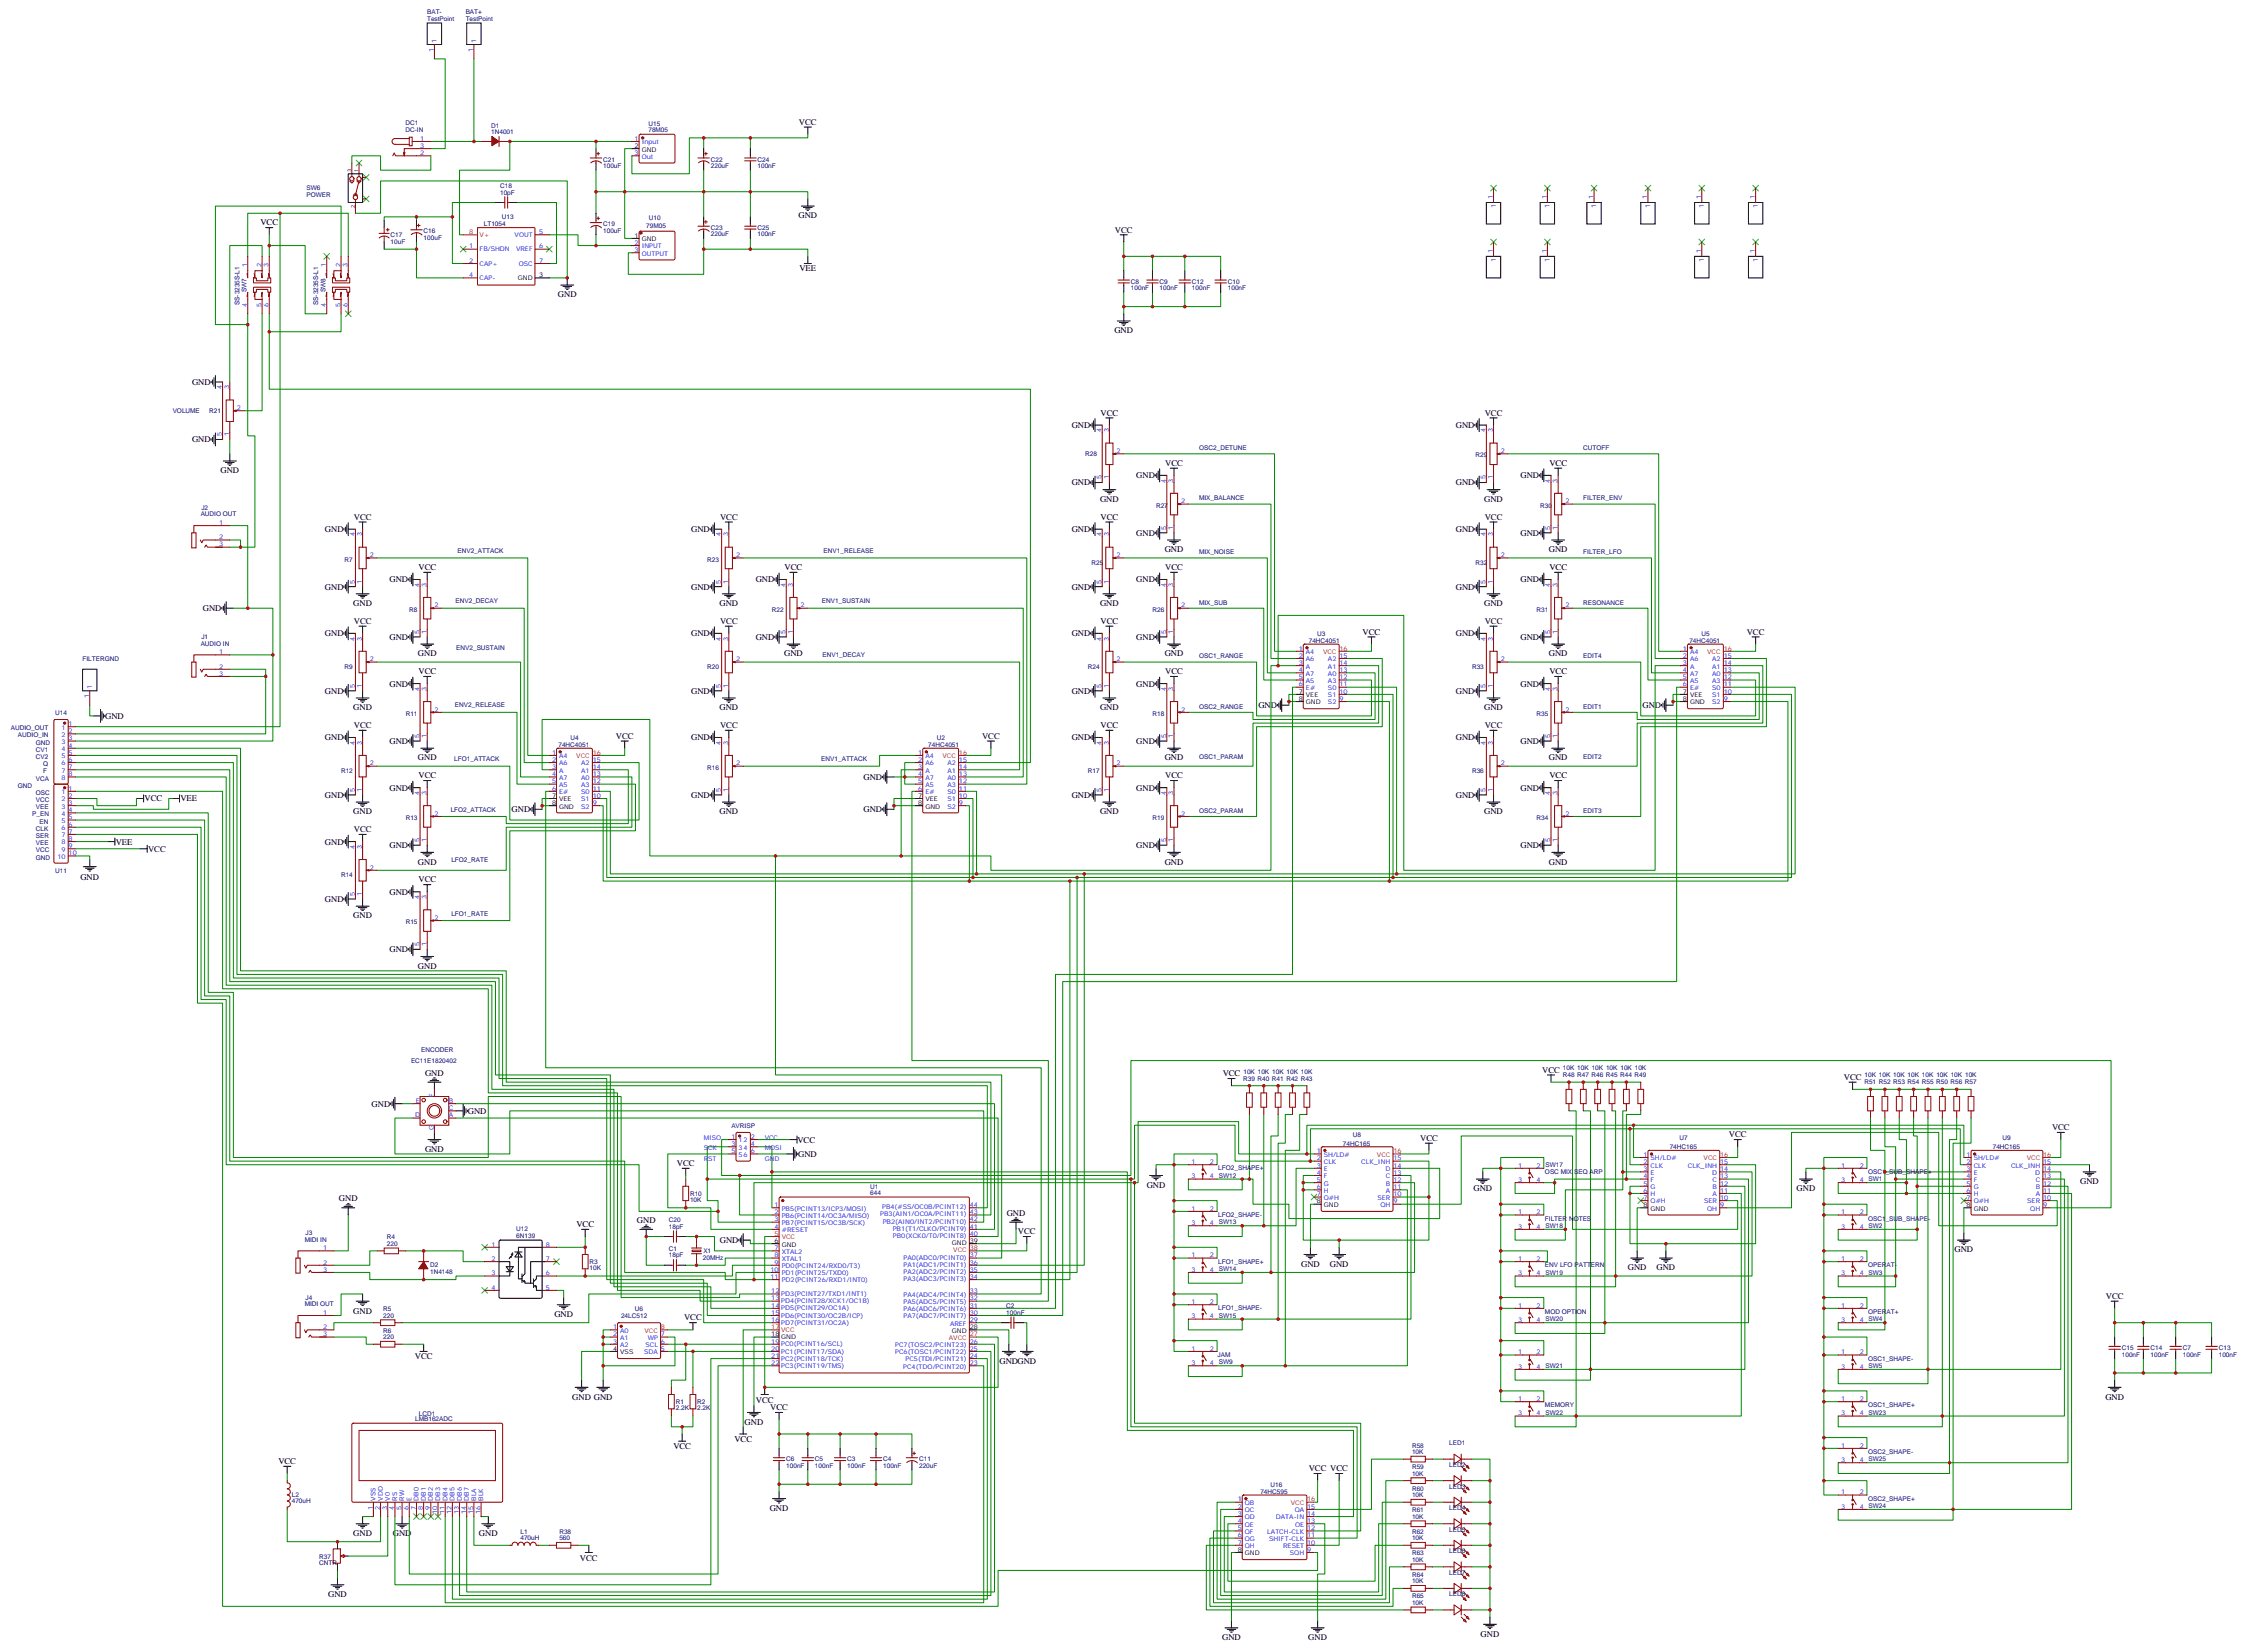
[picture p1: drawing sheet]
<svg xmlns="http://www.w3.org/2000/svg" width="1104mm" height="811mm" viewBox="0 0 1104 811" stroke-linecap="round" stroke-linejoin="round" font-family="sans-serif">
<defs><g id="words">
<g font-size="4.2">
<text x="393" y="61">VCC</text>
<text x="392" y="107">GND</text>
<text x="128" y="111">VCC</text>
<text x="548" y="114">VCC</text>
<text x="393" y="133">VEE</text>
<text x="274" y="146">GND</text>
<text x="548" y="164">GND</text>
<text x="94" y="189">GND</text>
<text x="541" y="204">VCC</text>
<text x="729" y="204">VCC</text>
<text x="527" y="210">GND</text>
<text x="715" y="210">GND</text>
<text x="94" y="217">GND</text>
<text x="108" y="232">GND</text>
<text x="572" y="229">VCC</text>
<text x="761" y="229">VCC</text>
<text x="527" y="238">GND</text>
<text x="558" y="235">GND</text>
<text x="715" y="238">GND</text>
<text x="747" y="235">GND</text>
<text x="540" y="247">GND</text>
<text x="729" y="247">GND</text>
<text x="174" y="255">VCC</text>
<text x="354" y="255">VCC</text>
<text x="541" y="255">VCC</text>
<text x="729" y="255">VCC</text>
<text x="160" y="261">GND</text>
<text x="340" y="261">GND</text>
<text x="527" y="261">GND</text>
<text x="558" y="263">GND</text>
<text x="715" y="261">GND</text>
<text x="747" y="263">GND</text>
<text x="572" y="271">GND</text>
<text x="761" y="271">GND</text>
<text x="206" y="280">VCC</text>
<text x="386" y="280">VCC</text>
<text x="572" y="280">VCC</text>
<text x="761" y="280">VCC</text>
<text x="191" y="286">GND</text>
<text x="371" y="286">GND</text>
<text x="558" y="286">GND</text>
<text x="747" y="286">GND</text>
<text x="160" y="290">GND</text>
<text x="340" y="290">GND</text>
<text x="527" y="290">GND</text>
<text x="715" y="290">GND</text>
<text x="174" y="298">GND</text>
<text x="353" y="298">GND</text>
<text x="540" y="298">GND</text>
<text x="729" y="298">GND</text>
<text x="100" y="300">GND</text>
<text x="174" y="306">VCC</text>
<text x="354" y="306">VCC</text>
<text x="541" y="306">VCC</text>
<text x="669" y="312">VCC</text>
<text x="729" y="306">VCC</text>
<text x="858" y="312">VCC</text>
<text x="160" y="313">GND</text>
<text x="191" y="314">GND</text>
<text x="340" y="313">GND</text>
<text x="371" y="314">GND</text>
<text x="527" y="313">GND</text>
<text x="558" y="314">GND</text>
<text x="715" y="313">GND</text>
<text x="747" y="314">GND</text>
<text x="205" y="322">GND</text>
<text x="385" y="322">GND</text>
<text x="572" y="322">GND</text>
<text x="761" y="322">GND</text>
<text x="206" y="331">VCC</text>
<text x="572" y="331">VCC</text>
<text x="761" y="331">VCC</text>
<text x="160" y="341">GND</text>
<text x="191" y="337">GND</text>
<text x="340" y="341">GND</text>
<text x="527" y="341">GND</text>
<text x="558" y="337">GND</text>
<text x="715" y="341">GND</text>
<text x="747" y="337">GND</text>
<text x="618" y="348">GND</text>
<text x="807" y="348">GND</text>
<text x="52" y="353">GND</text>
<text x="174" y="349">GND</text>
<text x="353" y="349">GND</text>
<text x="540" y="349">GND</text>
<text x="729" y="349">GND</text>
<text x="174" y="358">VCC</text>
<text x="354" y="358">VCC</text>
<text x="541" y="358">VCC</text>
<text x="729" y="358">VCC</text>
<text x="160" y="364">GND</text>
<text x="191" y="365">GND</text>
<text x="303" y="363">VCC</text>
<text x="340" y="364">GND</text>
<text x="482" y="363">VCC</text>
<text x="527" y="364">GND</text>
<text x="558" y="365">GND</text>
<text x="715" y="364">GND</text>
<text x="747" y="365">GND</text>
<text x="205" y="374">GND</text>
<text x="572" y="374">GND</text>
<text x="761" y="374">GND</text>
<text x="206" y="382">VCC</text>
<text x="424" y="383">GND</text>
<text x="572" y="382">VCC</text>
<text x="761" y="382">VCC</text>
<text x="191" y="388">GND</text>
<text x="558" y="388">GND</text>
<text x="747" y="388">GND</text>
<text x="71" y="394">VCC</text>
<text x="89" y="394">VEE</text>
<text x="160" y="392">GND</text>
<text x="340" y="392">GND</text>
<text x="527" y="392">GND</text>
<text x="715" y="392">GND</text>
<text x="174" y="400">GND</text>
<text x="251" y="399">GND</text>
<text x="353" y="400">GND</text>
<text x="424" y="399">GND</text>
<text x="540" y="400">GND</text>
<text x="729" y="400">GND</text>
<text x="174" y="409">VCC</text>
<text x="57" y="415">VEE</text>
<text x="73" y="419">VCC</text>
<text x="160" y="415">GND</text>
<text x="191" y="417">GND</text>
<text x="558" y="417">GND</text>
<text x="747" y="417">GND</text>
<text x="205" y="425">GND</text>
<text x="572" y="425">GND</text>
<text x="761" y="425">GND</text>
<text x="40" y="433">GND</text>
<text x="206" y="433">VCC</text>
<text x="160" y="443">GND</text>
<text x="191" y="440">GND</text>
<text x="174" y="451">GND</text>
<text x="191" y="468">GND</text>
<text x="205" y="476">GND</text>
<text x="758" y="527">VCC</text>
<text x="209" y="528">GND</text>
<text x="601" y="529">VCC</text>
<text x="906" y="530">VCC</text>
<text x="183" y="544">GND</text>
<text x="230" y="547">GND</text>
<text x="1008" y="555">VCC</text>
<text x="392" y="561">VCC</text>
<text x="698" y="560">VCC</text>
<text x="849" y="559">VCC</text>
<text x="209" y="566">GND</text>
<text x="392" y="568">GND</text>
<text x="333" y="573">VCC</text>
<text x="1022" y="582">GND</text>
<text x="563" y="584">GND</text>
<text x="724" y="585">GND</text>
<text x="883" y="585">GND</text>
<text x="167" y="590">GND</text>
<text x="495" y="597">GND</text>
<text x="283" y="603">VCC</text>
<text x="313" y="601">GND</text>
<text x="354" y="611">GND</text>
<text x="500" y="606">VCC</text>
<text x="960" y="615">GND</text>
<text x="639" y="622">GND</text>
<text x="653" y="622">GND</text>
<text x="800" y="624">GND</text>
<text x="814" y="624">GND</text>
<text x="1035" y="638">VCC</text>
<text x="174" y="645">GND</text>
<text x="272" y="647">GND</text>
<text x="336" y="649">VCC</text>
<text x="204" y="668">VCC</text>
<text x="491" y="670">GNDGND</text>
<text x="281" y="688">GND GND</text>
<text x="371" y="689">VCC</text>
<text x="1034" y="688">GND</text>
<text x="378" y="693">VCC</text>
<text x="366" y="700">GND</text>
<text x="331" y="712">VCC</text>
<text x="361" y="708">VCC</text>
<text x="137" y="719">VCC</text>
<text x="643" y="723">VCC VCC</text>
<text x="378" y="742">GND</text>
<text x="174" y="755">GND</text>
<text x="193" y="755">GND</text>
<text x="235" y="755">GND</text>
<text x="285" y="767">VCC</text>
<text x="161" y="785">GND</text>
<text x="600" y="806">GND</text>
<text x="643" y="806">GND</text>
<text x="727" y="804">GND</text>
</g>
<g font-size="3.2" fill="#000080">
<text x="210" y="7">BAT-</text>
<text x="210" y="10">TestPoint</text>
<text x="229" y="7">BAT+</text>
<text x="229" y="10">TestPoint</text>
<text x="199" y="65">DC-IN</text>
<text x="199" y="62">DC1</text>
<text x="241" y="66">1N4001</text>
<text x="241" y="63">D1</text>
<text x="319" y="65">78M05</text>
<text x="319" y="62">U15</text>
<text x="296" y="83">100uF</text>
<text x="296" y="79">C21</text>
<text x="349" y="83">220uF</text>
<text x="349" y="79">C22</text>
<text x="372" y="83">100nF</text>
<text x="372" y="79">C24</text>
<text x="151" y="94">SW6</text>
<text x="246" y="96">10pF</text>
<text x="246" y="92">C18</text>
<text x="151" y="97">POWER</text>
<text x="247" y="108">U13</text>
<text x="238" y="111">LT1054</text>
<text x="296" y="111">C19</text>
<text x="318" y="112">79M05</text>
<text x="319" y="108">U10</text>
<text x="349" y="113">C23</text>
<text x="372" y="113">C25</text>
<text x="192" y="120">10uF</text>
<text x="192" y="117">C17</text>
<text x="208" y="118">100uF</text>
<text x="208" y="115">C16</text>
<text x="296" y="114">100uF</text>
<text x="349" y="116">220uF</text>
<text x="372" y="116">100nF</text>
<text x="121" y="144" transform="rotate(-90 121 144)">SW7</text>
<text x="160" y="144" transform="rotate(-90 160 144)">SW8</text>
<text x="556" y="143">100nF</text>
<text x="556" y="139">C8</text>
<text x="570" y="143">100nF</text>
<text x="570" y="139">C9</text>
<text x="586" y="143">100nF</text>
<text x="586" y="139">C12</text>
<text x="603" y="143">100nF</text>
<text x="603" y="139">C10</text>
<text x="118" y="150" transform="rotate(-90 118 150)">SS-3235S-L1</text>
<text x="156" y="150" transform="rotate(-90 156 150)">SS-3235S-L1</text>
<text x="85" y="203">VOLUME</text>
<text x="103" y="203">R21</text>
<text x="589" y="221">OSC2_DETUNE</text>
<text x="778" y="221">CUTOFF</text>
<text x="533" y="224">R28</text>
<text x="725" y="225">R29</text>
<text x="589" y="246">MIX_BALANCE</text>
<text x="778" y="246">FILTER_ENV</text>
<text x="99" y="250">J2</text>
<text x="568" y="249">R27</text>
<text x="757" y="249">R30</text>
<text x="99" y="254">AUDIO OUT</text>
<text x="169" y="276">R7</text>
<text x="225" y="272">ENV2_ATTACK</text>
<text x="347" y="276">R23</text>
<text x="405" y="272">ENV1_RELEASE</text>
<text x="589" y="272">MIX_NOISE</text>
<text x="778" y="272">FILTER_LFO</text>
<text x="536" y="278">R25</text>
<text x="725" y="278">R32</text>
<text x="224" y="296">ENV2_DECAY</text>
<text x="404" y="296">ENV1_SUSTAIN</text>
<text x="589" y="297">MIX_SUB</text>
<text x="778" y="297">RESONANCE</text>
<text x="201" y="301">R8</text>
<text x="379" y="301">R22</text>
<text x="566" y="301">R26</text>
<text x="755" y="301">R31</text>
<text x="99" y="317">AUDIO IN</text>
<text x="99" y="314">J1</text>
<text x="643" y="316">74HC4051</text>
<text x="647" y="312">U3</text>
<text x="830" y="316">74HC4051</text>
<text x="836" y="312">U5</text>
<text x="224" y="319">ENV2_SUSTAIN</text>
<text x="404" y="323">ENV1_DECAY</text>
<text x="589" y="323">OSC1_RANGE</text>
<text x="778" y="323">EDIT4</text>
<text x="40" y="325">FILTERGND</text>
<text x="169" y="329">R9</text>
<text x="347" y="329">R20</text>
<text x="534" y="329">R24</text>
<text x="723" y="329">R33</text>
<text x="224" y="348">ENV2_RELEASE</text>
<text x="27" y="351">U14</text>
<text x="199" y="352">R11</text>
<text x="566" y="352">R18</text>
<text x="589" y="348">OSC2_RANGE</text>
<text x="755" y="352">R35</text>
<text x="778" y="348">EDIT1</text>
<text x="5" y="359">AUDIO_OUT</text>
<text x="9" y="362">AUDIO_IN</text>
<text x="18" y="366">GND</text>
<text x="280" y="363">U4</text>
<text x="460" y="363">U2</text>
<text x="18" y="369">CV1</text>
<text x="274" y="367">74HC4051</text>
<text x="456" y="367">74HC4051</text>
<text x="18" y="373">CV2</text>
<text x="21" y="376">Q</text>
<text x="223" y="374">LFO1_ATTACK</text>
<text x="403" y="374">ENV1_ATTACK</text>
<text x="589" y="373">OSC1_PARAM</text>
<text x="778" y="373">EDIT2</text>
<text x="18" y="383">VCA</text>
<text x="21" y="380">F</text>
<text x="168" y="380">R12</text>
<text x="347" y="378">R16</text>
<text x="534" y="380">R17</text>
<text x="723" y="380">R36</text>
<text x="9" y="387">GND</text>
<text x="18" y="391">OSC</text>
<text x="18" y="394">VCC</text>
<text x="16" y="401">P_EN</text>
<text x="18" y="398">VEE</text>
<text x="221" y="399">LFO2_ATTACK</text>
<text x="589" y="399">OSC2_PARAM</text>
<text x="778" y="399">EDIT3</text>
<text x="19" y="405">EN</text>
<text x="199" y="403">R13</text>
<text x="566" y="403">R19</text>
<text x="755" y="403">R34</text>
<text x="18" y="408">CLK</text>
<text x="18" y="412">SER</text>
<text x="18" y="419">VCC</text>
<text x="18" y="415">VEE</text>
<text x="18" y="422">GND</text>
<text x="222" y="423">LFO2_RATE</text>
<text x="27" y="429">U11</text>
<text x="168" y="431">R14</text>
<text x="222" y="450">LFO1_RATE</text>
<text x="199" y="454">R15</text>
<text x="207" y="517">ENCODER</text>
<text x="202" y="522">EC11E1820402</text>
<text x="611" y="527">10K 10K 10K 10K 10K</text>
<text x="768" y="526">10K 10K 10K 10K 10K 10K</text>
<text x="611" y="531">R39 R40 R41 R42 R43</text>
<text x="768" y="529">R48 R47 R46 R45 R44 R49</text>
<text x="916" y="533">R51 R52 R53 R54 R55 R50 R56 R57</text>
<text x="916" y="529">10K 10K 10K 10K 10K 10K 10K 10K</text>
<text x="359" y="554">AVRISP</text>
<text x="660" y="563">74HC165</text>
<text x="665" y="558">U8</text>
<text x="825" y="560">U7</text>
<text x="984" y="560">U9</text>
<text x="820" y="565">74HC165</text>
<text x="979" y="565">74HC165</text>
<text x="599" y="575">LFO2_SHAPE+</text>
<text x="759" y="573">SW17</text>
<text x="599" y="579">SW12</text>
<text x="759" y="577">OSC MIX SEQ ARP</text>
<text x="918" y="577">OSC1_SUB_SHAPE+</text>
<text x="918" y="580">SW1</text>
<text x="339" y="587">R10</text>
<text x="428" y="587">644</text>
<text x="428" y="584">U1</text>
<text x="339" y="591">10K</text>
<text x="599" y="598">LFO2_SHAPE-</text>
<text x="759" y="600">FILTER NOTES</text>
<text x="918" y="600">OSC1_SUB_SHAPE-</text>
<text x="254" y="605">U12</text>
<text x="329" y="604">18pF</text>
<text x="329" y="600">C20</text>
<text x="599" y="601">SW13</text>
<text x="759" y="603">SW18</text>
<text x="918" y="603">SW2</text>
<text x="150" y="610">MIDI IN</text>
<text x="150" y="607">J3</text>
<text x="190" y="609">R4</text>
<text x="254" y="608">6N139</text>
<text x="190" y="612">220</text>
<text x="329" y="618">18pF</text>
<text x="329" y="615">C1</text>
<text x="346" y="616">X1</text>
<text x="211" y="623">D2</text>
<text x="290" y="621">R3</text>
<text x="345" y="619">20MHz</text>
<text x="599" y="621">LFO1_SHAPE+</text>
<text x="759" y="623">ENV LFO PATTERN</text>
<text x="918" y="623">OPERAT-</text>
<text x="211" y="626">1N4148</text>
<text x="290" y="624">10K</text>
<text x="599" y="624">SW14</text>
<text x="759" y="626">SW19</text>
<text x="918" y="626">SW3</text>
<text x="150" y="642">MIDI OUT</text>
<text x="150" y="639">J4</text>
<text x="188" y="647">220</text>
<text x="188" y="644">R5</text>
<text x="305" y="647">24LC512</text>
<text x="312" y="644">U6</text>
<text x="494" y="646">100nF</text>
<text x="494" y="643">C2</text>
<text x="599" y="644">LFO1_SHAPE-</text>
<text x="599" y="647">SW15</text>
<text x="759" y="646">MOD OPTION</text>
<text x="918" y="646">OPERAT+</text>
<text x="759" y="649">SW20</text>
<text x="918" y="649">SW4</text>
<text x="188" y="658">220</text>
<text x="188" y="655">R6</text>
<text x="1042" y="663">C15</text>
<text x="1057" y="663">C14</text>
<text x="1072" y="663">C7</text>
<text x="1090" y="663">C13</text>
<text x="598" y="667">JAM</text>
<text x="599" y="670">SW9</text>
<text x="918" y="669">OSC1_SHAPE-</text>
<text x="1042" y="667">100nF</text>
<text x="1057" y="667">100nF</text>
<text x="1072" y="667">100nF</text>
<text x="1090" y="667">100nF</text>
<text x="759" y="672">SW21</text>
<text x="918" y="672">SW5</text>
<text x="332" y="690">R1</text>
<text x="343" y="690">R2</text>
<text x="206" y="696">LCD1</text>
<text x="332" y="693">2.2K</text>
<text x="343" y="693">2.2K</text>
<text x="759" y="691">MEMORY</text>
<text x="759" y="695">SW22</text>
<text x="918" y="691">OSC1_SHAPE+</text>
<text x="918" y="695">SW23</text>
<text x="204" y="698">LMB162ADC</text>
<text x="694" y="711">R58</text>
<text x="712" y="710">LED1</text>
<text x="386" y="718">C6</text>
<text x="400" y="718">C5</text>
<text x="416" y="718">C3</text>
<text x="434" y="718">C4</text>
<text x="452" y="718">C11</text>
<text x="694" y="714">10K</text>
<text x="918" y="714">OSC2_SHAPE-</text>
<text x="918" y="718">SW25</text>
<text x="386" y="721">100nF</text>
<text x="400" y="721">100nF</text>
<text x="416" y="721">100nF</text>
<text x="434" y="721">100nF</text>
<text x="452" y="721">220uF</text>
<text x="694" y="725">10K</text>
<text x="694" y="722">R59</text>
<text x="712" y="721">LED2</text>
<text x="624" y="730">U16</text>
<text x="712" y="731">LED3</text>
<text x="143" y="736">L2</text>
<text x="619" y="734">74HC595</text>
<text x="694" y="736">10K</text>
<text x="694" y="732">R60</text>
<text x="918" y="737">OSC2_SHAPE+</text>
<text x="143" y="739">470uH</text>
<text x="694" y="743">R61</text>
<text x="712" y="742">LED4</text>
<text x="918" y="741">SW24</text>
<text x="694" y="746">10K</text>
<text x="256" y="753">L1</text>
<text x="275" y="753">R38</text>
<text x="694" y="753">R62</text>
<text x="712" y="752">LED5</text>
<text x="256" y="757">470uH</text>
<text x="275" y="757">560</text>
<text x="694" y="757">10K</text>
<text x="157" y="766">R37</text>
<text x="694" y="767">10K</text>
<text x="694" y="764">R63</text>
<text x="712" y="763">LED6</text>
<text x="157" y="769">CNTR</text>
<text x="712" y="774">LED7</text>
<text x="694" y="778">10K</text>
<text x="694" y="775">R64</text>
<text x="694" y="785">R65</text>
<text x="712" y="784">LED8</text>
<text x="694" y="788">10K</text>
</g>
<g font-size="3.2" fill="#00f">
<text x="214" y="21" transform="rotate(-90 214 21)">1</text>
<text x="234" y="21" transform="rotate(-90 234 21)">1</text>
<text x="213" y="26" transform="rotate(-90 213 26)">1</text>
<text x="232" y="26" transform="rotate(-90 232 26)">1</text>
<text x="206" y="69">1</text>
<text x="312" y="69">1</text>
<text x="315" y="71">Input</text>
<text x="206" y="76">2</text>
<text x="206" y="73">3</text>
<text x="312" y="76">3</text>
<text x="315" y="78">Out</text>
<text x="733" y="98" transform="rotate(-90 733 98)">1</text>
<text x="760" y="98" transform="rotate(-90 760 98)">1</text>
<text x="783" y="98" transform="rotate(-90 783 98)">1</text>
<text x="809" y="98" transform="rotate(-90 809 98)">1</text>
<text x="836" y="98" transform="rotate(-90 836 98)">1</text>
<text x="862" y="98" transform="rotate(-90 862 98)">1</text>
<text x="735" y="102" transform="rotate(-90 735 102)">1</text>
<text x="761" y="102" transform="rotate(-90 761 102)">1</text>
<text x="784" y="102" transform="rotate(-90 784 102)">1</text>
<text x="811" y="102" transform="rotate(-90 811 102)">1</text>
<text x="837" y="102" transform="rotate(-90 837 102)">1</text>
<text x="864" y="102" transform="rotate(-90 864 102)">1</text>
<text x="253" y="116">VOUT</text>
<text x="265" y="115">5</text>
<text x="230" y="122">1</text>
<text x="236" y="123">FB/SHDN</text>
<text x="254" y="123">VREF</text>
<text x="265" y="122">6</text>
<text x="312" y="124">3</text>
<text x="312" y="120">2</text>
<text x="315" y="126">OUTPUT</text>
<text x="315" y="122">INPUT</text>
<text x="733" y="124" transform="rotate(-90 733 124)">1</text>
<text x="760" y="124" transform="rotate(-90 760 124)">1</text>
<text x="836" y="124" transform="rotate(-90 836 124)">1</text>
<text x="862" y="124" transform="rotate(-90 862 124)">1</text>
<text x="121" y="131" transform="rotate(-90 121 131)">1</text>
<text x="128" y="131" transform="rotate(-90 128 131)">2</text>
<text x="132" y="131" transform="rotate(-90 132 131)">3</text>
<text x="160" y="131" transform="rotate(-90 160 131)">1</text>
<text x="167" y="131" transform="rotate(-90 167 131)">2</text>
<text x="171" y="131" transform="rotate(-90 171 131)">3</text>
<text x="230" y="129">2</text>
<text x="236" y="131">CAP+</text>
<text x="255" y="131">OSC</text>
<text x="265" y="129">7</text>
<text x="735" y="129" transform="rotate(-90 735 129)">1</text>
<text x="761" y="129" transform="rotate(-90 761 129)">1</text>
<text x="837" y="129" transform="rotate(-90 837 129)">1</text>
<text x="864" y="129" transform="rotate(-90 864 129)">1</text>
<text x="230" y="136">4</text>
<text x="236" y="138">CAP-</text>
<text x="121" y="151" transform="rotate(-90 121 151)">4</text>
<text x="128" y="151" transform="rotate(-90 128 151)">5</text>
<text x="132" y="151" transform="rotate(-90 132 151)">6</text>
<text x="160" y="151" transform="rotate(-90 160 151)">4</text>
<text x="167" y="151" transform="rotate(-90 167 151)">5</text>
<text x="171" y="151" transform="rotate(-90 171 151)">6</text>
<text x="109" y="191" transform="rotate(-90 109 191)">4</text>
<text x="113" y="191" transform="rotate(-90 113 191)">3</text>
<text x="116" y="201">2</text>
<text x="109" y="214" transform="rotate(-90 109 214)">5</text>
<text x="113" y="214" transform="rotate(-90 113 214)">1</text>
<text x="541" y="212" transform="rotate(-90 541 212)">4</text>
<text x="545" y="212" transform="rotate(-90 545 212)">3</text>
<text x="730" y="212" transform="rotate(-90 730 212)">4</text>
<text x="733" y="212" transform="rotate(-90 733 212)">3</text>
<text x="549" y="223">2</text>
<text x="737" y="223">2</text>
<text x="541" y="236" transform="rotate(-90 541 236)">5</text>
<text x="545" y="236" transform="rotate(-90 545 236)">1</text>
<text x="573" y="237" transform="rotate(-90 573 237)">4</text>
<text x="576" y="237" transform="rotate(-90 576 237)">3</text>
<text x="730" y="236" transform="rotate(-90 730 236)">5</text>
<text x="733" y="236" transform="rotate(-90 733 236)">1</text>
<text x="762" y="237" transform="rotate(-90 762 237)">4</text>
<text x="765" y="237" transform="rotate(-90 765 237)">3</text>
<text x="580" y="247">2</text>
<text x="769" y="247">2</text>
<text x="108" y="258">1</text>
<text x="174" y="264" transform="rotate(-90 174 264)">4</text>
<text x="178" y="264" transform="rotate(-90 178 264)">3</text>
<text x="354" y="264" transform="rotate(-90 354 264)">4</text>
<text x="358" y="264" transform="rotate(-90 358 264)">3</text>
<text x="541" y="264" transform="rotate(-90 541 264)">4</text>
<text x="545" y="264" transform="rotate(-90 545 264)">3</text>
<text x="573" y="260" transform="rotate(-90 573 260)">5</text>
<text x="576" y="260" transform="rotate(-90 576 260)">1</text>
<text x="730" y="264" transform="rotate(-90 730 264)">4</text>
<text x="733" y="264" transform="rotate(-90 733 264)">3</text>
<text x="762" y="260" transform="rotate(-90 762 260)">5</text>
<text x="765" y="260" transform="rotate(-90 765 260)">1</text>
<text x="108" y="265">2</text>
<text x="108" y="268">3</text>
<text x="182" y="274">2</text>
<text x="362" y="274">2</text>
<text x="549" y="274">2</text>
<text x="737" y="274">2</text>
<text x="174" y="287" transform="rotate(-90 174 287)">5</text>
<text x="178" y="287" transform="rotate(-90 178 287)">1</text>
<text x="354" y="287" transform="rotate(-90 354 287)">5</text>
<text x="358" y="287" transform="rotate(-90 358 287)">1</text>
<text x="541" y="287" transform="rotate(-90 541 287)">5</text>
<text x="545" y="287" transform="rotate(-90 545 287)">1</text>
<text x="730" y="287" transform="rotate(-90 730 287)">5</text>
<text x="733" y="287" transform="rotate(-90 733 287)">1</text>
<text x="206" y="288" transform="rotate(-90 206 288)">4</text>
<text x="210" y="288" transform="rotate(-90 210 288)">3</text>
<text x="386" y="288" transform="rotate(-90 386 288)">4</text>
<text x="389" y="288" transform="rotate(-90 389 288)">3</text>
<text x="573" y="288" transform="rotate(-90 573 288)">4</text>
<text x="576" y="288" transform="rotate(-90 576 288)">3</text>
<text x="762" y="288" transform="rotate(-90 762 288)">4</text>
<text x="765" y="288" transform="rotate(-90 765 288)">3</text>
<text x="213" y="298">2</text>
<text x="393" y="298">2</text>
<text x="580" y="298">2</text>
<text x="769" y="298">2</text>
<text x="206" y="311" transform="rotate(-90 206 311)">5</text>
<text x="210" y="311" transform="rotate(-90 210 311)">1</text>
<text x="386" y="311" transform="rotate(-90 386 311)">5</text>
<text x="389" y="311" transform="rotate(-90 389 311)">1</text>
<text x="573" y="311" transform="rotate(-90 573 311)">5</text>
<text x="576" y="311" transform="rotate(-90 576 311)">1</text>
<text x="762" y="311" transform="rotate(-90 762 311)">5</text>
<text x="765" y="311" transform="rotate(-90 765 311)">1</text>
<text x="174" y="315" transform="rotate(-90 174 315)">4</text>
<text x="178" y="315" transform="rotate(-90 178 315)">3</text>
<text x="354" y="315" transform="rotate(-90 354 315)">4</text>
<text x="358" y="315" transform="rotate(-90 358 315)">3</text>
<text x="541" y="315" transform="rotate(-90 541 315)">4</text>
<text x="545" y="315" transform="rotate(-90 545 315)">3</text>
<text x="730" y="315" transform="rotate(-90 730 315)">4</text>
<text x="733" y="315" transform="rotate(-90 733 315)">3</text>
<text x="108" y="321">1</text>
<text x="638" y="320">1</text>
<text x="638" y="323">2</text>
<text x="642" y="321">A4</text>
<text x="658" y="323">15</text>
<text x="827" y="320">1</text>
<text x="827" y="323">2</text>
<text x="830" y="321">A4</text>
<text x="847" y="323">15</text>
<text x="108" y="328">2</text>
<text x="182" y="325">2</text>
<text x="362" y="325">2</text>
<text x="549" y="325">2</text>
<text x="638" y="327">3</text>
<text x="642" y="325">A6</text>
<text x="642" y="328">A</text>
<text x="652" y="328">A1</text>
<text x="652" y="325">A2</text>
<text x="658" y="327">14</text>
<text x="737" y="325">2</text>
<text x="827" y="327">3</text>
<text x="830" y="325">A6</text>
<text x="830" y="328">A</text>
<text x="841" y="328">A1</text>
<text x="841" y="325">A2</text>
<text x="847" y="327">14</text>
<text x="108" y="332">3</text>
<text x="638" y="330">4</text>
<text x="638" y="334">5</text>
<text x="642" y="332">A7</text>
<text x="642" y="335">A5</text>
<text x="652" y="335">A3</text>
<text x="652" y="332">A0</text>
<text x="658" y="334">12</text>
<text x="658" y="330">13</text>
<text x="827" y="330">4</text>
<text x="827" y="334">5</text>
<text x="830" y="332">A7</text>
<text x="830" y="335">A5</text>
<text x="841" y="335">A3</text>
<text x="841" y="332">A0</text>
<text x="847" y="334">12</text>
<text x="847" y="330">13</text>
<text x="45" y="339" transform="rotate(-90 45 339)">1</text>
<text x="174" y="338" transform="rotate(-90 174 338)">5</text>
<text x="178" y="338" transform="rotate(-90 178 338)">1</text>
<text x="206" y="339" transform="rotate(-90 206 339)">4</text>
<text x="210" y="339" transform="rotate(-90 210 339)">3</text>
<text x="354" y="338" transform="rotate(-90 354 338)">5</text>
<text x="358" y="338" transform="rotate(-90 358 338)">1</text>
<text x="541" y="338" transform="rotate(-90 541 338)">5</text>
<text x="545" y="338" transform="rotate(-90 545 338)">1</text>
<text x="573" y="339" transform="rotate(-90 573 339)">4</text>
<text x="576" y="339" transform="rotate(-90 576 339)">3</text>
<text x="638" y="337">6</text>
<text x="642" y="339">E#</text>
<text x="652" y="339">S0</text>
<text x="658" y="341">10</text>
<text x="658" y="337">11</text>
<text x="730" y="338" transform="rotate(-90 730 338)">5</text>
<text x="733" y="338" transform="rotate(-90 733 338)">1</text>
<text x="762" y="339" transform="rotate(-90 762 339)">4</text>
<text x="765" y="339" transform="rotate(-90 765 339)">3</text>
<text x="827" y="337">6</text>
<text x="830" y="339">E#</text>
<text x="841" y="339">S0</text>
<text x="847" y="341">10</text>
<text x="847" y="337">11</text>
<text x="44" y="343" transform="rotate(-90 44 343)">1</text>
<text x="652" y="346">S2</text>
<text x="652" y="343">S1</text>
<text x="658" y="344">9</text>
<text x="841" y="346">S2</text>
<text x="841" y="343">S1</text>
<text x="847" y="344">9</text>
<text x="213" y="350">2</text>
<text x="580" y="350">2</text>
<text x="769" y="350">2</text>
<text x="30" y="358">1</text>
<text x="34" y="357">1</text>
<text x="30" y="362">2</text>
<text x="30" y="365">3</text>
<text x="34" y="360">2</text>
<text x="34" y="364">3</text>
<text x="174" y="366" transform="rotate(-90 174 366)">4</text>
<text x="178" y="366" transform="rotate(-90 178 366)">3</text>
<text x="206" y="363" transform="rotate(-90 206 363)">5</text>
<text x="210" y="363" transform="rotate(-90 210 363)">1</text>
<text x="354" y="366" transform="rotate(-90 354 366)">4</text>
<text x="358" y="366" transform="rotate(-90 358 366)">3</text>
<text x="541" y="366" transform="rotate(-90 541 366)">4</text>
<text x="545" y="366" transform="rotate(-90 545 366)">3</text>
<text x="573" y="363" transform="rotate(-90 573 363)">5</text>
<text x="576" y="363" transform="rotate(-90 576 363)">1</text>
<text x="730" y="366" transform="rotate(-90 730 366)">4</text>
<text x="733" y="366" transform="rotate(-90 733 366)">3</text>
<text x="762" y="363" transform="rotate(-90 762 363)">5</text>
<text x="765" y="363" transform="rotate(-90 765 363)">1</text>
<text x="30" y="369">4</text>
<text x="34" y="367">4</text>
<text x="34" y="371">5</text>
<text x="271" y="371">1</text>
<text x="451" y="371">1</text>
<text x="30" y="373">5</text>
<text x="30" y="376">6</text>
<text x="34" y="374">6</text>
<text x="34" y="378">7</text>
<text x="182" y="376">2</text>
<text x="271" y="374">2</text>
<text x="271" y="378">3</text>
<text x="275" y="373">A4</text>
<text x="275" y="376">A6</text>
<text x="286" y="376">A2</text>
<text x="291" y="378">14</text>
<text x="291" y="374">15</text>
<text x="362" y="376">2</text>
<text x="451" y="374">2</text>
<text x="451" y="378">3</text>
<text x="455" y="373">A4</text>
<text x="455" y="376">A6</text>
<text x="465" y="376">A2</text>
<text x="471" y="378">14</text>
<text x="471" y="374">15</text>
<text x="549" y="376">2</text>
<text x="737" y="376">2</text>
<text x="30" y="380">7</text>
<text x="30" y="383">8</text>
<text x="34" y="381">8</text>
<text x="271" y="381">4</text>
<text x="275" y="380">A</text>
<text x="275" y="383">A7</text>
<text x="286" y="383">A0</text>
<text x="286" y="380">A1</text>
<text x="291" y="381">13</text>
<text x="451" y="381">4</text>
<text x="455" y="380">A</text>
<text x="455" y="383">A7</text>
<text x="465" y="383">A0</text>
<text x="465" y="380">A1</text>
<text x="471" y="381">13</text>
<text x="34" y="388">1</text>
<text x="174" y="389" transform="rotate(-90 174 389)">5</text>
<text x="178" y="389" transform="rotate(-90 178 389)">1</text>
<text x="271" y="385">5</text>
<text x="271" y="388">6</text>
<text x="275" y="387">A5</text>
<text x="286" y="387">A3</text>
<text x="291" y="388">11</text>
<text x="291" y="385">12</text>
<text x="354" y="389" transform="rotate(-90 354 389)">5</text>
<text x="358" y="389" transform="rotate(-90 358 389)">1</text>
<text x="451" y="385">5</text>
<text x="451" y="388">6</text>
<text x="455" y="387">A5</text>
<text x="465" y="387">A3</text>
<text x="471" y="388">11</text>
<text x="471" y="385">12</text>
<text x="541" y="389" transform="rotate(-90 541 389)">5</text>
<text x="545" y="389" transform="rotate(-90 545 389)">1</text>
<text x="730" y="389" transform="rotate(-90 730 389)">5</text>
<text x="733" y="389" transform="rotate(-90 733 389)">1</text>
<text x="30" y="390">1</text>
<text x="30" y="394">2</text>
<text x="34" y="392">2</text>
<text x="34" y="395">3</text>
<text x="206" y="391" transform="rotate(-90 206 391)">4</text>
<text x="210" y="391" transform="rotate(-90 210 391)">3</text>
<text x="275" y="390">E#</text>
<text x="286" y="394">S1</text>
<text x="286" y="390">S0</text>
<text x="291" y="395">9</text>
<text x="291" y="392">10</text>
<text x="455" y="390">E#</text>
<text x="465" y="394">S1</text>
<text x="465" y="390">S0</text>
<text x="471" y="395">9</text>
<text x="471" y="392">10</text>
<text x="573" y="391" transform="rotate(-90 573 391)">4</text>
<text x="576" y="391" transform="rotate(-90 576 391)">3</text>
<text x="762" y="391" transform="rotate(-90 762 391)">4</text>
<text x="765" y="391" transform="rotate(-90 765 391)">3</text>
<text x="30" y="397">3</text>
<text x="30" y="401">4</text>
<text x="34" y="399">4</text>
<text x="213" y="401">2</text>
<text x="286" y="397">S2</text>
<text x="465" y="397">S2</text>
<text x="580" y="401">2</text>
<text x="769" y="401">2</text>
<text x="30" y="404">5</text>
<text x="30" y="408">6</text>
<text x="34" y="403">5</text>
<text x="34" y="406">6</text>
<text x="30" y="411">7</text>
<text x="34" y="410">7</text>
<text x="34" y="413">8</text>
<text x="206" y="414" transform="rotate(-90 206 414)">5</text>
<text x="210" y="414" transform="rotate(-90 210 414)">1</text>
<text x="573" y="414" transform="rotate(-90 573 414)">5</text>
<text x="576" y="414" transform="rotate(-90 576 414)">1</text>
<text x="762" y="414" transform="rotate(-90 762 414)">5</text>
<text x="765" y="414" transform="rotate(-90 765 414)">1</text>
<text x="30" y="415">8</text>
<text x="30" y="418">9</text>
<text x="34" y="417">9</text>
<text x="174" y="417" transform="rotate(-90 174 417)">4</text>
<text x="178" y="417" transform="rotate(-90 178 417)">3</text>
<text x="28" y="422">10</text>
<text x="34" y="420">10</text>
<text x="182" y="427">2</text>
<text x="174" y="440" transform="rotate(-90 174 440)">5</text>
<text x="178" y="440" transform="rotate(-90 178 440)">1</text>
<text x="206" y="442" transform="rotate(-90 206 442)">4</text>
<text x="210" y="442" transform="rotate(-90 210 442)">3</text>
<text x="213" y="452">2</text>
<text x="206" y="465" transform="rotate(-90 206 465)">5</text>
<text x="210" y="465" transform="rotate(-90 210 465)">1</text>
<text x="213" y="539" transform="rotate(-90 213 539)">F</text>
<text x="204" y="542">E</text>
<text x="220" y="542">B</text>
<text x="220" y="545">C</text>
<text x="204" y="549">D</text>
<text x="220" y="549">A</text>
<text x="213" y="555" transform="rotate(-90 213 555)">G</text>
<text x="346" y="560">MISO</text>
<text x="359" y="560">1</text>
<text x="359" y="563">3</text>
<text x="363" y="561">12</text>
<text x="369" y="563">4</text>
<text x="369" y="560">2</text>
<text x="376" y="560">VCC</text>
<text x="346" y="565">SCK</text>
<text x="359" y="567">5</text>
<text x="363" y="565">34</text>
<text x="363" y="568">56</text>
<text x="369" y="567">6</text>
<text x="376" y="565">MOSI</text>
<text x="647" y="567">1</text>
<text x="650" y="568">SH/LD#</text>
<text x="807" y="568">1</text>
<text x="966" y="568">1</text>
<text x="346" y="570">RST</text>
<text x="376" y="570">GND</text>
<text x="585" y="572">1</text>
<text x="594" y="572">2</text>
<text x="647" y="570">2</text>
<text x="647" y="574">3</text>
<text x="650" y="572">CLK</text>
<text x="650" y="575">E</text>
<text x="669" y="572">CLK_INH</text>
<text x="681" y="575">D</text>
<text x="685" y="574">14</text>
<text x="685" y="570">15</text>
<text x="746" y="574">1</text>
<text x="755" y="574">2</text>
<text x="807" y="572">2</text>
<text x="807" y="575">3</text>
<text x="811" y="570">SH/LD#</text>
<text x="811" y="574">CLK</text>
<text x="829" y="574">CLK_INH</text>
<text x="845" y="575">14</text>
<text x="845" y="572">15</text>
<text x="905" y="574">1</text>
<text x="914" y="574">2</text>
<text x="966" y="572">2</text>
<text x="966" y="575">3</text>
<text x="970" y="570">SH/LD#</text>
<text x="970" y="574">CLK</text>
<text x="988" y="574">CLK_INH</text>
<text x="1004" y="575">14</text>
<text x="1004" y="572">15</text>
<text x="585" y="579">3</text>
<text x="594" y="579">4</text>
<text x="647" y="577">4</text>
<text x="647" y="581">5</text>
<text x="650" y="579">F</text>
<text x="681" y="579">C</text>
<text x="685" y="581">12</text>
<text x="685" y="577">13</text>
<text x="746" y="581">3</text>
<text x="755" y="581">4</text>
<text x="807" y="579">4</text>
<text x="811" y="577">E</text>
<text x="811" y="581">F</text>
<text x="841" y="577">D</text>
<text x="841" y="581">C</text>
<text x="845" y="579">13</text>
<text x="905" y="581">3</text>
<text x="914" y="581">4</text>
<text x="966" y="579">4</text>
<text x="970" y="577">E</text>
<text x="970" y="581">F</text>
<text x="1000" y="577">D</text>
<text x="1000" y="581">C</text>
<text x="1004" y="579">13</text>
<text x="647" y="584">6</text>
<text x="647" y="588">7</text>
<text x="650" y="582">G</text>
<text x="650" y="586">H</text>
<text x="681" y="582">B</text>
<text x="681" y="586">A</text>
<text x="685" y="588">10</text>
<text x="685" y="584">11</text>
<text x="807" y="582">5</text>
<text x="807" y="586">6</text>
<text x="811" y="584">G</text>
<text x="811" y="588">H</text>
<text x="841" y="584">B</text>
<text x="841" y="588">A</text>
<text x="845" y="586">11</text>
<text x="845" y="582">12</text>
<text x="966" y="582">5</text>
<text x="966" y="586">6</text>
<text x="970" y="584">G</text>
<text x="970" y="588">H</text>
<text x="1000" y="584">B</text>
<text x="1000" y="588">A</text>
<text x="1004" y="586">11</text>
<text x="1004" y="582">12</text>
<text x="381" y="593">1</text>
<text x="476" y="593">44</text>
<text x="650" y="589">Q#H</text>
<text x="677" y="589">SER</text>
<text x="678" y="593">QH</text>
<text x="685" y="591">9</text>
<text x="807" y="589">7</text>
<text x="811" y="591">Q#H</text>
<text x="837" y="591">SER</text>
<text x="845" y="593">9</text>
<text x="845" y="589">10</text>
<text x="966" y="589">7</text>
<text x="970" y="591">Q#H</text>
<text x="996" y="591">SER</text>
<text x="1004" y="593">9</text>
<text x="1004" y="589">10</text>
<text x="381" y="597">2</text>
<text x="384" y="595">PB5(PCINT13/ICP3/MOSI)</text>
<text x="384" y="598">PB6(PCINT14/OC3A/MISO)</text>
<text x="432" y="598">PB3(AIN1/OC0A/PCINT11)</text>
<text x="433" y="594">PB4(#SS/OC0B/PCINT12)</text>
<text x="476" y="597">43</text>
<text x="585" y="595">1</text>
<text x="594" y="595">2</text>
<text x="746" y="597">1</text>
<text x="755" y="597">2</text>
<text x="839" y="595">QH</text>
<text x="905" y="597">1</text>
<text x="914" y="597">2</text>
<text x="997" y="595">QH</text>
<text x="381" y="600">3</text>
<text x="381" y="604">4</text>
<text x="384" y="602">PB7(PCINT15/OC3B/SCK)</text>
<text x="384" y="605">#RESET</text>
<text x="434" y="601">PB2(AIN0/INT2/PCINT10)</text>
<text x="439" y="605">PB1(T1/CLKO/PCINT9)</text>
<text x="476" y="604">41</text>
<text x="476" y="600">42</text>
<text x="585" y="602">3</text>
<text x="594" y="602">4</text>
<text x="746" y="604">3</text>
<text x="755" y="604">4</text>
<text x="905" y="604">3</text>
<text x="914" y="604">4</text>
<text x="439" y="608">PB0(XCK0/T0/PCINT8)</text>
<text x="476" y="607">40</text>
<text x="159" y="614">1</text>
<text x="241" y="612">1</text>
<text x="268" y="612">8</text>
<text x="381" y="614">7</text>
<text x="381" y="618">8</text>
<text x="384" y="616">XTAL2</text>
<text x="476" y="618">37</text>
<text x="585" y="618">1</text>
<text x="594" y="618">2</text>
<text x="159" y="621">2</text>
<text x="241" y="619">2</text>
<text x="268" y="619">7</text>
<text x="381" y="621">9</text>
<text x="384" y="619">XTAL1</text>
<text x="384" y="623">PD0(PCINT24/RXD0/T3)</text>
<text x="444" y="622">PA1(ADC1/PCINT1)</text>
<text x="444" y="619">PA0(ADC0/PCINT0)</text>
<text x="476" y="621">36</text>
<text x="746" y="619">1</text>
<text x="755" y="619">2</text>
<text x="905" y="619">1</text>
<text x="914" y="619">2</text>
<text x="159" y="625">3</text>
<text x="241" y="627">3</text>
<text x="268" y="627">6</text>
<text x="379" y="625">10</text>
<text x="379" y="628">11</text>
<text x="384" y="627">PD1(PCINT25/TXD0)</text>
<text x="444" y="629">PA3(ADC3/PCINT3)</text>
<text x="444" y="626">PA2(ADC2/PCINT2)</text>
<text x="476" y="628">34</text>
<text x="476" y="625">35</text>
<text x="585" y="625">3</text>
<text x="594" y="625">4</text>
<text x="746" y="627">3</text>
<text x="755" y="627">4</text>
<text x="905" y="627">3</text>
<text x="914" y="627">4</text>
<text x="241" y="634">4</text>
<text x="268" y="634">5</text>
<text x="379" y="635">12</text>
<text x="384" y="630">PD2(PCINT26/RXD1/INT0)</text>
<text x="476" y="635">33</text>
<text x="379" y="639">13</text>
<text x="384" y="637">PD3(PCINT27/TXD1/INT1)</text>
<text x="384" y="640">PD4(PCINT28/XCK1/OC1B)</text>
<text x="444" y="641">PA5(ADC5/PCINT5)</text>
<text x="444" y="637">PA4(ADC4/PCINT4)</text>
<text x="476" y="639">32</text>
<text x="585" y="641">1</text>
<text x="594" y="641">2</text>
<text x="159" y="646">1</text>
<text x="379" y="642">14</text>
<text x="379" y="646">15</text>
<text x="384" y="644">PD5(PCINT29/OC1A)</text>
<text x="384" y="647">PD6(PCINT30/OC2B/ICP)</text>
<text x="444" y="648">PA7(ADC7/PCINT7)</text>
<text x="444" y="644">PA6(ADC6/PCINT6)</text>
<text x="476" y="646">30</text>
<text x="476" y="642">31</text>
<text x="585" y="648">3</text>
<text x="594" y="648">4</text>
<text x="746" y="642">1</text>
<text x="755" y="642">2</text>
<text x="905" y="642">1</text>
<text x="914" y="642">2</text>
<text x="159" y="653">2</text>
<text x="301" y="653">1</text>
<text x="379" y="649">16</text>
<text x="384" y="651">PD7(PCINT31/OC2A)</text>
<text x="467" y="651">AREF</text>
<text x="476" y="649">29</text>
<text x="746" y="649">3</text>
<text x="755" y="649">4</text>
<text x="905" y="649">3</text>
<text x="914" y="649">4</text>
<text x="159" y="657">3</text>
<text x="301" y="657">2</text>
<text x="305" y="655">A0</text>
<text x="305" y="658">A1</text>
<text x="318" y="658">WP</text>
<text x="325" y="657">7</text>
<text x="301" y="660">3</text>
<text x="305" y="662">A2</text>
<text x="316" y="665">SDA</text>
<text x="317" y="662">SCL</text>
<text x="325" y="664">5</text>
<text x="325" y="660">6</text>
<text x="379" y="660">19</text>
<text x="379" y="664">20</text>
<text x="384" y="661">PC0(PCINT16/SCL)</text>
<text x="384" y="665">PC1(PCINT17/SDA)</text>
<text x="440" y="665">PC6(TOSC1/PCINT22)</text>
<text x="440" y="662">PC7(TOSC2/PCINT23)</text>
<text x="476" y="664">25</text>
<text x="476" y="660">26</text>
<text x="585" y="664">1</text>
<text x="594" y="664">2</text>
<text x="746" y="665">1</text>
<text x="755" y="665">2</text>
<text x="905" y="665">1</text>
<text x="914" y="665">2</text>
<text x="379" y="667">21</text>
<text x="379" y="671">22</text>
<text x="384" y="669">PC2(PCINT18/TCK)</text>
<text x="445" y="669">PC5(TDI/PCINT21)</text>
<text x="476" y="671">23</text>
<text x="476" y="667">24</text>
<text x="585" y="671">3</text>
<text x="594" y="671">4</text>
<text x="384" y="672">PC3(PCINT19/TMS)</text>
<text x="444" y="672">PC4(TDO/PCINT20)</text>
<text x="746" y="672">3</text>
<text x="755" y="672">4</text>
<text x="905" y="672">3</text>
<text x="914" y="672">4</text>
<text x="746" y="688">1</text>
<text x="755" y="688">2</text>
<text x="905" y="688">1</text>
<text x="914" y="688">2</text>
<text x="746" y="695">3</text>
<text x="755" y="695">4</text>
<text x="905" y="695">3</text>
<text x="914" y="695">4</text>
<text x="905" y="711">1</text>
<text x="914" y="711">2</text>
<text x="905" y="718">3</text>
<text x="914" y="718">4</text>
<text x="185" y="737" transform="rotate(-90 185 737)">VSS</text>
<text x="188" y="737" transform="rotate(-90 188 737)">VDD</text>
<text x="192" y="737" transform="rotate(-90 192 737)">V0</text>
<text x="195" y="737" transform="rotate(-90 195 737)">RS</text>
<text x="199" y="737" transform="rotate(-90 199 737)">RW</text>
<text x="202" y="737" transform="rotate(-90 202 737)">E</text>
<text x="206" y="737" transform="rotate(-90 206 737)">DB0</text>
<text x="209" y="737" transform="rotate(-90 209 737)">DB1</text>
<text x="213" y="737" transform="rotate(-90 213 737)">DB2</text>
<text x="216" y="737" transform="rotate(-90 216 737)">DB3</text>
<text x="220" y="737" transform="rotate(-90 220 737)">DB4</text>
<text x="223" y="737" transform="rotate(-90 223 737)">DB5</text>
<text x="227" y="737" transform="rotate(-90 227 737)">DB6</text>
<text x="230" y="737" transform="rotate(-90 230 737)">DB7</text>
<text x="234" y="737" transform="rotate(-90 234 737)">BLA</text>
<text x="237" y="737" transform="rotate(-90 237 737)">BLK</text>
<text x="608" y="738">1</text>
<text x="905" y="734">1</text>
<text x="914" y="734">2</text>
<text x="183" y="742" transform="rotate(-90 183 742)">1</text>
<text x="187" y="742" transform="rotate(-90 187 742)">2</text>
<text x="190" y="742" transform="rotate(-90 190 742)">3</text>
<text x="194" y="742" transform="rotate(-90 194 742)">4</text>
<text x="197" y="742" transform="rotate(-90 197 742)">5</text>
<text x="201" y="742" transform="rotate(-90 201 742)">6</text>
<text x="204" y="742" transform="rotate(-90 204 742)">7</text>
<text x="208" y="742" transform="rotate(-90 208 742)">8</text>
<text x="211" y="742" transform="rotate(-90 211 742)">9</text>
<text x="215" y="744" transform="rotate(-90 215 744)">10</text>
<text x="218" y="744" transform="rotate(-90 218 744)">11</text>
<text x="222" y="744" transform="rotate(-90 222 744)">12</text>
<text x="225" y="744" transform="rotate(-90 225 744)">13</text>
<text x="229" y="744" transform="rotate(-90 229 744)">14</text>
<text x="232" y="744" transform="rotate(-90 232 744)">15</text>
<text x="236" y="744" transform="rotate(-90 236 744)">16</text>
<text x="608" y="741">2</text>
<text x="612" y="739">QB</text>
<text x="612" y="743">QC</text>
<text x="636" y="743">QA</text>
<text x="642" y="741">15</text>
<text x="905" y="741">3</text>
<text x="914" y="741">4</text>
<text x="608" y="745">3</text>
<text x="608" y="748">4</text>
<text x="612" y="746">QD</text>
<text x="627" y="746">DATA-IN</text>
<text x="642" y="748">13</text>
<text x="642" y="745">14</text>
<text x="608" y="752">5</text>
<text x="608" y="755">6</text>
<text x="612" y="750">QE</text>
<text x="612" y="754">QF</text>
<text x="623" y="754">LATCH-CLK</text>
<text x="636" y="750">OE</text>
<text x="642" y="755">11</text>
<text x="642" y="752">12</text>
<text x="608" y="759">7</text>
<text x="612" y="757">QG</text>
<text x="612" y="761">QH</text>
<text x="623" y="757">SHIFT-CLK</text>
<text x="630" y="761">RESET</text>
<text x="642" y="759">10</text>
<text x="634" y="764">SQH</text>
<text x="642" y="762">9</text>
</g>
<g font-size="3.2">
<text x="312" y="73">2</text>
<text x="315" y="74">GND</text>
<text x="312" y="117">1</text>
<text x="315" y="119">GND</text>
<text x="254" y="138">GND</text>
<text x="265" y="136">3</text>
<text x="638" y="341">7</text>
<text x="827" y="341">7</text>
<text x="638" y="344">8</text>
<text x="642" y="343">VEE</text>
<text x="642" y="346">GND</text>
<text x="827" y="344">8</text>
<text x="830" y="343">VEE</text>
<text x="830" y="346">GND</text>
<text x="271" y="392">7</text>
<text x="271" y="395">8</text>
<text x="275" y="394">VEE</text>
<text x="451" y="392">7</text>
<text x="451" y="395">8</text>
<text x="455" y="394">VEE</text>
<text x="275" y="397">GND</text>
<text x="455" y="397">GND</text>
<text x="647" y="591">8</text>
<text x="650" y="593">GND</text>
<text x="807" y="593">8</text>
<text x="966" y="593">8</text>
<text x="811" y="595">GND</text>
<text x="970" y="595">GND</text>
<text x="381" y="611">6</text>
<text x="468" y="612">GND</text>
<text x="476" y="611">39</text>
<text x="384" y="612">GND</text>
<text x="476" y="653">28</text>
<text x="379" y="657">18</text>
<text x="384" y="658">GND</text>
<text x="468" y="655">GND</text>
<text x="301" y="664">4</text>
<text x="305" y="665">VSS</text>
<text x="608" y="762">8</text>
<text x="612" y="764">GND</text>
</g>
<g font-size="3.2" fill="#f00">
<text x="230" y="115">8</text>
<text x="236" y="116">V+</text>
<text x="650" y="321">VCC</text>
<text x="658" y="320">16</text>
<text x="839" y="321">VCC</text>
<text x="847" y="320">16</text>
<text x="291" y="371">16</text>
<text x="471" y="371">16</text>
<text x="283" y="373">VCC</text>
<text x="463" y="373">VCC</text>
<text x="676" y="568">VCC</text>
<text x="685" y="567">16</text>
<text x="845" y="568">16</text>
<text x="1004" y="568">16</text>
<text x="837" y="570">VCC</text>
<text x="996" y="570">VCC</text>
<text x="381" y="607">5</text>
<text x="384" y="609">VCC</text>
<text x="468" y="615">VCC</text>
<text x="476" y="614">38</text>
<text x="325" y="653">8</text>
<text x="379" y="653">17</text>
<text x="317" y="655">VCC</text>
<text x="384" y="654">VCC</text>
<text x="466" y="658">AVCC</text>
<text x="476" y="657">27</text>
<text x="642" y="738">16</text>
<text x="634" y="739">VCC</text>
</g>
<g font-size="2.5">
<text x="173" y="85" transform="rotate(-90 173 85)">3</text>
<text x="176" y="85" transform="rotate(-90 176 85)">1</text>
<text x="174" y="102" transform="rotate(-90 174 102)">2</text>
</g>
</g></defs>
<g fill="none" stroke="#000" stroke-width=".49">
<path d="M395 62h4M397 62v4M397 98v3M131 112h3M132 112v3M394 101h6M395 102h4M396 103h2M397 103h.1M550 115h4M552 115v4M279 137v3"/>
<path d="M395 129h4M397 126v3M276 140h6M277 141h4M278 141h2M278 142h1M549 158h6M550 158h4M551 159h2M552 160h.1M552 154v4M104 187v1"/>
<path d="M104 187v2M105 186v4M106 185v6M106 188h3M104 216h.1M104 215v2M105 214v4M106 216h3M106 213v6M536 208v1M537 208v2M537 207v4"/>
<path d="M538 209h4M538 206v6M543 205h4M545 205v4M725 208v1M725 208v2M726 207v4M727 209h3M727 206v6M732 205h4M734 205v4M110 226h6"/>
<path d="M111 227h4M112 228h2M113 229h.1M113 223v3M536 237h.1M537 236v2M537 235v4M538 234v6M538 237h4M545 237v4M568 233v1M568 232v3"/>
<path d="M569 231v5M570 230v7M570 234h3M575 230h4M577 230v4M725 237h.1M725 236v2M726 235v4M727 237h3M727 234v6M734 237v4M756 233v1"/>
<path d="M757 232v3M758 231v5M758 234h4M758 230v7M764 230h3M766 230v4M169 260h.1M170 259v2M170 258v4M171 257v6M171 260h4M176 256h4"/>
<path d="M178 256v4M349 260h.1M350 259v2M350 258v4M351 260h4M351 257v6M356 256h4M358 256v4M536 260h.1M537 259v2M537 258v4M538 260h4"/>
<path d="M538 257v6M542 241h6M543 241h4M543 256h4M544 242h2M545 243h.1M545 256v4M569 260v4M570 259v6M725 260h.1M725 259v2M726 258v4"/>
<path d="M727 260h3M727 257v6M731 241h6M732 241h4M732 256h4M733 242h2M733 243h1M734 256v4M758 260v4M758 259v6M568 261v1M568 261v2"/>
<path d="M570 262h3M574 265h6M575 266h4M576 267h2M576 267h1M577 262v3M756 261v1M757 261v2M758 262h4M762 265h7M763 266h5M764 267h3"/>
<path d="M765 267h1M766 262v3M109 298v1M110 298v2M110 297v4M111 299h4M111 296v6M169 288v1M170 287v2M170 286v4M171 285v6M171 288h4"/>
<path d="M175 292h6M176 292h4M177 293h2M178 294h1M178 288v4M201 284v1M201 284v2M202 283v4M203 285h3M203 282v6M208 281h4M210 281v4"/>
<path d="M349 288v1M350 287v2M350 286v4M351 288h4M351 285v6M355 292h6M356 292h4M357 293h2M358 294h.1M358 288v4M381 284v1M381 284v2"/>
<path d="M382 283v4M383 282v6M383 285h3M388 281h4M390 281v4M536 288v1M537 287v2M537 286v4M538 288h4M538 285v6M542 292h6M543 292h4"/>
<path d="M544 293h2M545 294h.1M545 288v4M568 284v1M568 284v2M569 283v4M570 285h3M570 282v6M575 281h4M577 281v4M725 288v1M725 287v2"/>
<path d="M726 286v4M727 288h3M727 285v6M731 292h6M732 292h4M733 293h2M733 294h1M734 288v4M756 284v1M757 284v2M758 283v4M758 285h4"/>
<path d="M758 282v6M764 281h3M766 281v4M169 311v1M170 310v2M170 309v4M171 308v6M171 311h4M176 308h4M178 308v3M201 313h.1M201 312v2"/>
<path d="M202 311v4M203 310v6M203 313h3M207 316h6M208 317h4M209 318h2M210 319h.1M210 313v3M349 311v1M350 310v2M350 309v4M351 311h4"/>
<path d="M351 308v6M356 308h4M358 308v3M381 313h.1M381 312v2M382 311v4M383 310v6M383 313h3M387 316h6M388 317h4M389 318h2M389 319h1"/>
<path d="M390 313v3M536 311v1M537 310v2M537 309v4M538 311h4M538 308v6M543 308h4M545 308v3M568 313h.1M568 312v2M569 311v4M570 313h3"/>
<path d="M570 310v6M574 316h6M575 317h4M576 318h2M576 319h1M577 313v3M672 313h4M674 313v3M725 311v1M725 310v2M726 309v4M727 311h3"/>
<path d="M727 308v6M732 308h4M734 308v3M756 313h.1M757 312v2M758 311v4M758 313h4M758 310v6M762 316h7M763 317h5M764 318h3M765 319h1"/>
<path d="M766 313v3M861 313h3M863 313v3M169 339v1M170 338v2M170 337v4M171 336v7M171 339h4M178 339v4M201 335v1M201 335v2M202 334v4"/>
<path d="M203 333v6M203 336h3M208 332h4M210 332v4M349 339v1M350 338v2M350 337v4M351 339h4M351 336v7M358 339v4M536 339v1M537 338v2"/>
<path d="M537 337v4M538 339h4M538 336v7M545 339v4M568 335v1M568 335v2M569 334v4M570 336h3M570 333v6M575 332h4M577 332v4M725 339v1"/>
<path d="M725 338v2M726 337v4M727 339h3M727 336v7M734 339v4M756 335v1M757 335v2M758 334v4M758 336h4M758 333v6M764 332h3M766 332v4"/>
<path d="M46 352h3M49 349v6M50 350v4M51 351v2M52 351v1M171 359v6M175 343h6M176 344h4M176 359h4M177 344h2M178 345h1M178 359v3"/>
<path d="M351 359v6M355 343h6M356 344h4M356 359h4M357 344h2M358 345h.1M358 359v3M538 359v6M542 343h6M543 344h4M543 359h4M544 344h2"/>
<path d="M545 345h.1M545 359v3M628 346v1M628 345v2M629 344v5M630 346h3M630 343v7M727 359v6M731 343h6M732 344h4M732 359h4M733 344h2"/>
<path d="M733 345h1M734 359v3M816 346v1M817 345v2M818 344v5M818 346h4M818 343v7M169 362v1M170 361v2M170 360v4M171 362h4M201 364h.1"/>
<path d="M201 363v2M202 362v4M203 361v6M203 364h3M207 368h6M208 368h4M209 369h2M210 370h.1M210 364v4M305 364h4M307 364v4M349 362v1"/>
<path d="M350 361v2M350 360v4M351 362h4M435 380v4M436 379v6M485 364h4M487 364v4M536 362v1M537 361v2M537 360v4M538 362h4M568 364h.1"/>
<path d="M568 363v2M569 362v4M570 364h3M570 361v6M574 368h6M575 368h4M576 369h2M576 370h1M577 364v4M725 362v1M725 361v2M726 360v4"/>
<path d="M727 362h3M756 364h.1M757 363v2M758 362v4M758 364h4M758 361v6M762 368h7M763 368h5M764 369h3M765 370h1M766 364v4M67 392h4"/>
<path d="M71 391v3M85 392h3M88 391v3M169 390v1M170 389v3M170 388v5M171 387v7M171 391h4M175 394h6M176 395h4M177 395h2M178 396h1"/>
<path d="M178 391v3M201 387h.1M201 386v2M202 385v4M203 384v6M203 387h3M208 383h4M210 383v4M261 397v1M261 397v2M262 395v5M263 398h3"/>
<path d="M263 394v7M349 390v1M350 389v3M350 388v5M351 391h4M351 387v7M355 394h6M356 395h4M357 395h2M358 396h.1M358 391v3M434 381v1"/>
<path d="M434 397v1M434 381v2M434 397v2M435 395v5M436 398h3M436 394v7M436 382h3M536 390v1M537 389v3M537 388v5M538 391h4M538 387v7"/>
<path d="M542 394h6M543 395h4M544 395h2M545 396h.1M545 391v3M568 387h.1M568 386v2M569 385v4M570 387h3M570 384v6M575 383h4M577 383v4"/>
<path d="M725 390v1M725 389v3M726 388v5M727 391h3M727 387v7M731 394h6M732 395h4M733 395h2M733 396h1M734 391v3M756 387h.1M757 386v2"/>
<path d="M758 385v4M758 387h4M758 384v6M764 383h3M766 383v4M53 413h3M56 412v3M69 417h3M72 415v4M169 413v1M170 412v3M170 411v5"/>
<path d="M171 410v7M171 413h4M176 410h4M178 410v3M201 415v1M201 414v2M202 413v4M203 412v6M203 415h3M207 419h6M208 419h4M210 415v4"/>
<path d="M568 415v1M568 414v2M569 413v4M570 415h3M570 412v6M574 419h6M575 419h4M577 415v4M756 415v1M757 414v2M758 413v4M758 415h4"/>
<path d="M758 412v6M762 419h7M763 419h5M766 415v4M41 426h6M42 427h4M43 427h2M44 428h.1M44 422v4M170 440v4M171 439v6M201 438v1"/>
<path d="M201 437v2M202 436v4M203 435v6M203 438h3M208 435h4M209 420h2M210 421h.1M210 435v3M576 420h2M576 421h1M764 420h3M765 421h1"/>
<path d="M169 441v1M170 441v2M171 442h4M175 445h6M176 446h4M177 447h2M178 447h1M178 442v3M201 466v1M201 465v2M202 464v4M203 463v7"/>
<path d="M203 466h3M207 470h6M208 471h4M209 471h2M210 472h.1M210 466v4M210 532h7M211 531h5M212 530h2M213 530h1M213 532v3M603 530h4"/>
<path d="M605 530v3M760 528h4M762 528v4M908 532h4M910 532v3M210 560h7M213 556v4M224 546h4M228 543v6M228 544v4M229 545v2M230 545v1"/>
<path d="M388 560h4M392 558v4M852 560h3M854 560v3M1011 556h3M1012 556v4M211 561h5M212 561h2M213 562h1M335 574h4M337 574v3M386 567h4"/>
<path d="M390 564v6M391 565v4M391 566v2M392 567h.1M565 577h6M566 578h4M567 579h2M568 580h.1M568 574v3M700 562h4M702 562v3M725 579h7"/>
<path d="M726 580h5M728 576v3M884 579h6M885 580h4M887 576v3M1023 576h7M1024 576h5M1026 577h2M1026 578h1M1027 572v4M168 593h6M169 593h4"/>
<path d="M170 592h2M171 591h.1M171 593v4M497 600h4M498 599h2M499 598h1M727 581h3M728 581h1M886 581h2M887 581h1M245 620h5v7h-5M245 609h21v29h-21z"/>
<path d="M251 616h1l-1 2v-1l-1 1M252 616v1M253 615h3M255 615l1 3h-3zM258 613v13l-2 1M266 613h-11v15h1M268 620h-7v10h1M286 604h3M288 604v3M314 604h7M315 603h5M316 603h3"/>
<path d="M317 602h1M317 604v3M326 607h4M333 607h4M363 609v1M364 608v2M364 607v4M365 609h4M365 606v6M379 611h4M476 611h4M496 600h6"/>
<path d="M499 600v4M503 607h3M504 607v4M641 616h6M642 617h4M643 618h2M643 618h1M644 613v3M655 616h6M656 617h4M657 618h2M658 618h.1"/>
<path d="M658 613v3M801 618h7M802 619h4M803 619h2M804 615v3M815 618h7M816 619h5M817 619h3M818 615v3M962 609h6M963 610h4M964 611h2"/>
<path d="M964 611h1M965 606v3M175 639h6M176 640h4M178 636v3M249 622h3l-2 3zM249 625h3M256 629l2 1v-1M256 626v4M257 630h1h3M262 631l2 1-1-1M262 628v5"/>
<path d="M263 632h1v2h2M266 627h-2v1l-2 2M277 637v4M326 622h4M333 622h4M804 620h1M818 620h1M1037 639h4M1039 639v4M177 641h2M178 641h1M274 641h6"/>
<path d="M275 642h4M276 642h2M277 643h.1M339 650h3M340 650v3M379 657h4M476 653h4M492 650h4M499 650h4M206 664h4M208 660v4M286 678v4"/>
<path d="M296 678v4M300 664h3M492 664h7M494 665h4M495 665h2M495 666h1M496 660v4M501 664h7M502 665h5M503 665h3M504 666h1M504 660v4"/>
<path d="M1039 678v4M283 682h6M284 682h4M285 683h2M285 684h1M293 682h7M294 682h4M295 683h2M296 684h1M367 694h7M368 695h5M369 695h2"/>
<path d="M370 696h1M370 690v4M374 685h3M376 682v3M381 694h4M383 694v3M1036 682h6M1037 682h4M1038 683h2M1039 684h.1M333 708h4M335 704v4"/>
<path d="M363 704h4M365 701v3M383 712v3M383 719v3M397 712v3M397 719v3M413 712v3M413 719v3M430 712v3M430 719v3M139 720h4M141 720v4"/>
<path d="M380 736h6M381 737h4M382 738h2M382 738h1M383 733v3M646 724h3M647 724v3M656 724h4M658 724v3M166 757v4M175 749h6M176 749h4"/>
<path d="M177 750h2M178 751h1M178 745v4M194 749h7M195 749h5M196 750h3M197 751h1M198 745v4M237 749h6M238 749h4M239 750h2M240 751h.1"/>
<path d="M240 745v4M289 759v4M163 779h6M164 779h4M165 780h2M166 768v4M166 775v4M168 764h3M288 763h3M165 781h1M602 800h6M605 796v4"/>
<path d="M644 800h7M647 796v4M729 798h6M730 799h4M731 799h2M732 794v4M603 800h4M604 801h2M605 802h.1M645 800h4M646 801h2M647 802h1"/>
<path d="M732 800h.1"/>
</g>
<g fill="none" stroke="#008700" stroke-width=".49">
<path d="M213 29h6v44h-7M233 29v40M212 77v7h-25v-7h-14v3M212 69h24M293 69v4M310 69h-60v15h-24v31h2M310 73h-3v21h-14v-10M346 73v-5h23v5M346 68h-7v17h-29v-8M397 66v2h-28M243 99h-21v8M254 99h19v30h-3"/>
<path d="M293 94v11M346 84v10h-39v23h3M369 84v10h-23v13M397 98v-4h-28v13M132 115v11M138 105h33v21M175 105h12v-16h92v48h-9M189 108v-1h16v1M205 119v3h-16M205 107h17v22h6M270 115h14v6h9M293 115v6h17"/>
<path d="M346 117v18h-37v-11h1M369 117v5h-23M552 119v7M122 126v-21h16v252h-101M129 126v-5h-16v67M132 121h18v33h11M168 126v-25h-62v58h16M205 122v15h23M369 122h28v4M552 133v-7h14v7M566 126h16v7M582 126h18v7"/>
<path d="M122 154v60h3v55h-7M129 154v48h-9M132 154v37h374v184h-32M168 154v9h-36M552 144v7h14v-7M552 151v3M582 144v7h-16M600 144v7h-18M113 216v7M552 223h74v97h11M741 223h74v97h10M113 258h9v41h-7"/>
<path d="M584 248h40v75h13M773 248h40v75h12M113 265h5v4h-5M185 274h74v97h11M365 274h139v111h-30M552 274h71v57h14M741 274h70v57h14M122 299h12v23M217 299h41v76h12M397 299h106v83h-29M584 299h37v35h16M773 299h37v35h15"/>
<path d="M674 316v4h-13M863 316v4h-13M113 329h18v32h-94M113 322h21v42h-97M113 332h18M185 325h71v57h14M365 325h136v53h-27M552 325h65v27h57v-18h-13M628 327h-4v101h-137v-7h-44M637 338h-2v141h-116v164h-39M637 327h-9v-25h62v126h123v-101h12M661 323h18v34h-62v44h-33"/>
<path d="M661 327h16v28h-61v21h-64M661 331h15v22h-60v-3h-32M661 338h25v91h-206M741 325h65v27h57v-18h-13M825 338h-1v144h-302v164h-42M850 331h14v22h-60v-3h-31M850 327h16v28h-62v21h-63M850 323h18v34h-62v44h-33M850 338h32v91h-196M44 346v6h2M217 350h37v35h16M637 345h-4v1"/>
<path d="M637 341h-4v4M661 341h23v90h-206M661 345h22v88h-207M825 345h-3v1M825 341h-3v4M850 341h30v90h-196M850 345h28v88h-195M37 368h81v109h131v55h238v65h-7M37 371h79v108h131v54h238v60h-5M37 375h78v105h130v50h53v99h48v21h33M37 378h76v104h130v46h57v102h47v16h32M270 378h-4v-25h53v68h124v-43h7"/>
<path d="M295 375h19v28h-64v-27h-65M295 378h14v27h-60v-4h-32M307 368v3h-12M450 375h-6v7h-5M450 371h-18v5h-67M487 368v3h-13M37 382h74v102h131v51h60v97h47v11h30M37 389h72v97h131v51h63v97h41v5h35M37 399h65v89h13v81h125v-30h65v98h58v-1h16M37 392h11v4h19v-4M85 392h-2v6h-37v-2h-9M270 396h-4v2"/>
<path d="M270 389h-2v136h244v111h-32M270 392h-4v4M295 382h15v24h-61v22h-64M295 385h17v23h-62v44h-33M295 396h1v37h180v-37h-2M295 392h3v39h180v-39h-4M295 389h5v40h180v-40h-6M450 396h-11v2M450 382h-6v3h6M450 389h-2v132h67v118h-35M450 392h-11v4M37 403h64v86h12v81h194v55h49v4h14"/>
<path d="M37 406h62v85h12v81h203v23h39M37 410h60v83h12v296h381v-17h157v-9h-1M37 417h32M37 413h16M37 421h7v1M381 421v107h111v90h-12M526 433v196h-46M529 431v194h-49M533 429v193h-53M605 533h37M762 532h44M910 535h58"/>
<path d="M203 549h-9v18h56v-21h233v54h-3M224 542h265v62h-9M224 549h266v58h-10M358 560h-3v17h8v20h16M372 560h16M614 548v31h-4M621 548v54M628 548v10h-4v67M635 548h-4v14h-3v86M642 548h-3v17h-8v106M771 546h3v155h-30v-5M778 546h3v132h-37v-5"/>
<path d="M785 546h3v109h-44v-5M792 546h2v86h-50v-5M799 546h-2v30M801 555h162v17h2M803 553h162v16M806 546v2h-7v31M919 549v16h7v11M926 549v14h5v16M933 549v11h4v21M940 549v9h2v25M947 549v131h-44v-7M954 549v152h-51v-5"/>
<path d="M961 549v11h-3v164h-55v-5M968 549v13h-8v185h-57v-5M1012 560v9h-5M337 577v2M358 567h-30v26h21v11h30M358 563h-11v27h6v10h26M363 577h193v-56h481v72h-30M372 563h7v13M372 567h14M556 579v122h111v55h-21M584 572h-7v23h7M584 579v6h26v-6h-12"/>
<path d="M598 572v-5h-21v5h-9v2M642 567v-14h161v16h3M644 570v-15h157v17h5M646 577h-6v4h6M646 570h-39v-17h-50v26h-210M646 567h-37v-16h-50v30h-189v48h9M646 574h-9v28h-39M688 570h14v18M688 577h5v71h-95M688 574h19v25h-74v-7h-17v-13h-2M702 565v2h-14M744 574h-7v23h7"/>
<path d="M758 574v-5h-21v5h-9v2M806 579h-42v2h-6M806 576h-9v9h-28v19h-11M848 572h15v39h-45M848 579h11v71h-101M848 576h13v51h-103M854 563v6h-6M903 574h-7v23h7M917 574v-5h-21v5h-9v2M965 579h-34v48h-14M965 576h-39v74h-9M1007 579h7v117h-97"/>
<path d="M1007 576h5v97h-95M1007 572h20M171 597v18h-7M379 593v-17h175v127h111v42h-19M557 581v118h112v53h-23M577 595v23h7M577 590h21v5M640 581v4h6M640 585v24h62v-21h-14M646 592h-2v21M688 585h3v86h-93M688 581h7v44h-97"/>
<path d="M737 597v23h7M737 592h21v5M744 581v5h20v-5M801 586v25h17v4M806 593h-2v22M806 583h-5v3h5M848 586h7v110h-97M848 583h9v90h-99M848 590h6v14h-81v-46h-55v34h-30M896 597v23h7M896 592h21v5M903 581v5h34"/>
<path d="M917 581h20v5h28M965 583h-23v21h-25M965 593v13M1007 586h11v156h-101M1007 583h9v136h-99M1007 590h4v12h-59v-46h-72v37h-32M185 615h-3v7h-18M199 615h29v5h10M288 607v6h-15M326 607h-9v15h9M337 607h14v8h28M369 609v2h10"/>
<path d="M379 618h-23v4h-19M379 607h-3v75h114v-25h-10M499 604v7h-19M504 611v4h-24M577 618v23h7M577 613h21v5M584 602v5h26v-5M658 609v4M737 620v23h7M737 615h23v5h-2M744 604v5h25v-5M896 620v23h7"/>
<path d="M896 615h21v5M903 604v5h39v-5M164 625h18v4h42v-2h14M178 636h-10v10h-4M273 634h4v3M379 622h-19v5h-87M379 625h-17v11h-73v14h-91M577 636h21v5M584 625v5h26v-5M737 637h21v6M896 637h21v6M903 627v5h28v-5"/>
<path d="M164 657h16v3h3M183 650h-19v3M296 657v3h4M300 653h-4v4h4M328 657h4v14h-36v-11M328 653h12M379 653h-14v48M379 657h-9v33M480 653h16v7M480 650h12M503 650h1v10M577 641v23h7"/>
<path d="M577 659h21v5M584 648v5h26v-5M737 643v23h7M737 659h21v7M896 643v23h7M896 657h21v9M903 650v3h23v-3M1039 657v-7h14v7M1039 643v7M1053 650h16v7M1069 650h18v7M198 660h10"/>
<path d="M296 671v7M300 664h-14v14M328 660h51M328 664h51M337 660v18h-7v4M340 664v18M379 667h-30v112h-155v-34M379 671h-26v102h-152v-28M480 660h9v122h-260v-37M480 664h7v120h-261v-39M480 667h5v119h-263v-41M480 671h3v116h-264v-42"/>
<path d="M584 671v5h26v-5M737 666v23h7M896 666v23h7M1039 667v8h14v-8M1039 675v3M1069 667v8h-16M1087 667v8h-18M330 696v5h10v-5M383 697v7M737 683h21v6M896 689v23h7M896 683h21v6"/>
<path d="M335 701v3M383 712v-8h14v8M397 704h16v8M413 704h17v8M430 704h18v8M690 717h-16v25h-28M704 717h5M723 717h9v74h-9M896 712v22h7M896 706h21v6M141 724v3M383 722v7h14v-7"/>
<path d="M383 729v4M413 722v7h-16M430 722v7h-17M448 722v7h-18M647 727v11h-1M658 727v32h-12M690 727h-9v59h-83v-48h9M690 738h-11v46h-79v-42h7M704 727h5M704 738h5M723 727h9M723 738h9"/>
<path d="M896 727h21v7M141 742v15h46v-12M178 745h5M190 745v19h-19M233 745v14h17M236 745h4M265 759h5M284 759h5M607 759h-14v32h97M607 756h-13v33h90v-9h6M607 752h-11v35h87v-17h7M607 745h-6v37h76v-33h13"/>
<path d="M607 749h-4v28h73v-18h14M646 749h5v24h-4v23M704 759h5M704 749h5M723 759h9M723 749h9M166 772v3M607 763h-2v33M704 770h5M723 770h9M704 780h5M704 791h5"/>
<path d="M723 780h9M732 791v3"/>
</g>
<g fill="none" stroke="#3c3" stroke-width=".49">
<path d="M175 79l3 2M178 79l-3 2M179 86l2 3M179 96l2 3M181 86l-2 3M181 96l-2 3M732 91l3 3M735 91l-3 3M759 91l3 3M762 91l-3 3M782 91l3 3M785 91l-3 3"/>
<path d="M808 91l3 3M811 91l-3 3M835 91l2 3M837 91l-2 3M861 91l3 3M864 91l-3 3M732 117l3 3M735 117l-3 3M759 117l3 3M762 117l-3 3M835 117l2 3M837 117l-2 3"/>
<path d="M861 117l3 3M864 117l-3 3M159 125l3 2M162 125l-3 2M226 121l3 3M229 121l-3 3M268 121l3 3M271 121l-3 3M170 153l3 3M173 153l-3 3M644 587l3 2M647 587l-3 2"/>
<path d="M805 588l3 3M808 588l-3 3M963 588l3 3M966 588l-3 3M237 611l3 3M240 611l-3 3M272 618l3 3M275 618l-3 3M237 633l3 2M240 633l-3 2M203 744l3 2M206 744l-3 2"/>
<path d="M207 744l3 2M210 744l-3 2M210 744l3 2M213 744l-3 2M214 744l3 2M217 744l-3 2"/>
</g>
<g fill="none" stroke="#870000" stroke-width=".49">
<path d="M193 77l1-2v2h18M199 75v2M201 67h1v5h-1zM201 68h-7a1.4 1.4 0 0 0-1 1 1.4 1.4 0 0 0 1 2h7M202 69h10M212 73h-13v4l-1-2M109 188v28M111 196h4v11h-4zM113 188v8M113 207v9M116 201l-1 1M120 202h-5h1"/>
<path d="M542 209v28M543 218h4v10h-4zM545 209v9M730 209v28M732 218h4v10h-4zM734 209v9M545 228v9M548 223h-1M552 223h-5h1M573 234v28M577 234v8M734 228v9"/>
<path d="M737 223h-1M741 223h-5h1M762 234v28M766 234v8M175 260v28M178 260v9M355 260v28M358 260v9M542 260v28M545 260v9M575 242h4v11h-4zM577 253v9"/>
<path d="M580 247l-1 1M584 248h-5h1M730 260v28M734 260v9M764 242h3v11h-3zM766 253v9M769 247l-2 1M773 248h-6h2M176 269h4v10h-4zM178 279v9M181 274h-1M185 274h-5h1"/>
<path d="M356 269h4v10h-4zM358 279v9M361 274h-1M365 274h-5h1M543 269h4v10h-4zM545 279v9M548 274h-1M552 274h-5h1M732 269h4v10h-4zM734 279v9M737 274h-1M741 274h-5h1"/>
<path d="M206 285v28M208 294h4v10h-4zM210 285v9M213 298l-1 1M217 299h-5h1M386 285v28M388 294h4v10h-4zM390 285v9M393 298l-1 1M397 299h-5h1M573 285v28M575 294h4v10h-4z"/>
<path d="M577 285v9M580 298l-1 1M584 299h-5h1M762 285v28M764 294h3v10h-3zM766 285v9M769 298l-2 1M773 299h-6h2M175 311v28M176 320h4v11h-4zM178 311v9M210 304v9"/>
<path d="M355 311v28M356 320h4v11h-4zM358 311v9M390 304v9M542 311v28M543 320h4v11h-4zM545 311v9M577 304v9M730 311v28M732 320h4v11h-4zM734 311v9M766 304v9"/>
<path d="M178 331v8M181 325h-1M185 325h-5l1 1M206 336v28M210 336v9M358 331v8M361 325h-1M365 325h-5l1 1M545 331v8M548 325h-1M552 325h-5l1 1M573 336v28"/>
<path d="M577 336v9M734 331v8M737 325h-1M741 325h-5l1 1M762 336v28M766 336v9M208 345h4v10h-4zM210 355v9M213 350h-1M217 350h-5h1M575 345h4v10h-4zM577 355v9"/>
<path d="M580 350h-1M584 350h-5h1M764 345h3v10h-3zM766 355v9M769 350h-2M773 350h-6h2M175 362v29M176 371h4v11h-4zM178 362v9M181 376h-1M185 376h-5l1 1M355 362v29"/>
<path d="M356 371h4v11h-4zM358 362v9M361 376h-1M365 376h-5l1 1M542 362v29M543 371h4v11h-4zM545 362v9M548 376h-1M552 376h-5l1 1M730 362v29M732 371h4v11h-4zM734 362v9"/>
<path d="M737 376h-1M741 376h-5l1 1M178 382v9M206 387v28M208 396h4v10h-4zM210 387v9M358 382v9M545 382v9M573 387v28M575 396h4v10h-4zM577 387v9M734 382v9"/>
<path d="M762 387v28M764 396h3v10h-3zM766 387v9M175 413v29M178 413v9M210 406v9M213 401h-1M217 401h-5h1M577 406v9M580 401h-1M584 401h-5h1M766 406v9"/>
<path d="M769 401h-2M773 401h-6h2M176 422h4v11h-4zM178 433v9M181 427l-1 1M185 428h-5h1M206 438v28M210 438v9M208 447h4v11h-4zM210 458v8M213 452h-1M217 452h-5l1 1"/>
<path d="M206 539h14v14h-14zM213 535v4M203 549h3M203 542h3M213 553v3M220 549h4M220 542h4M220 546h4M337 579v4M337 590v3M379 593h4M379 597h4"/>
<path d="M383 588h93v86h-93zM476 593h4M476 597h4M185 615h4M196 615h3M206 620h5M208 615v5M238 620h7M238 613h7M266 620h7M266 613h7M288 613v3"/>
<path d="M330 607h1M331 605v5M331 619v5M332 605v5M332 619v5M332 607h1M340 616h5M340 613h5M340 614h4v1h-4zM342 611v2M342 616v2M379 615h4"/>
<path d="M379 600h4M379 604h4M379 618h4M476 607h4M476 600h4M476 604h4M476 618h4M208 623v6M238 627h7M238 634h7M266 627h7M266 634h7"/>
<path d="M288 623v4M330 622h1M332 622h1M379 622h4M379 625h4M379 629h4M379 636h4M379 639h4M476 622h4M476 625h4M476 629h4M476 636h4"/>
<path d="M476 639h4M183 650h4M194 650h4M300 653h3M300 657h3M304 650h20v17h-20zM325 657h3M379 650h4M379 643h4M379 646h4M476 650h4M476 643h4"/>
<path d="M476 646h4M496 650h1M497 647v6M498 647v6M498 650h1M183 660h4M194 660h4M300 660h3M325 660h3M325 664h3M379 660h4M379 664h4"/>
<path d="M379 667h4M379 671h4M476 660h4M476 664h4M476 667h4M476 671h4M330 682v3M330 692v4M340 682v3M340 692v4M380 716h6M380 718h6"/>
<path d="M383 715v1M383 718v1M394 716h6M394 718h6M397 715v1M397 718v1M410 716h6M410 718h6M413 715v1M413 718v1M428 716h5M428 718h5"/>
<path d="M430 715v1M430 718v1M164 761h3v7h-3zM168 764h2"/>
<circle cx="208" cy="540" r=".9"/>
<circle cx="208" cy="551" r=".9"/>
<circle cx="213" cy="546" r="4"/>
<circle cx="213" cy="546" r="2.6"/>
<circle cx="219" cy="540" r=".9"/>
<circle cx="219" cy="551" r=".9"/>
</g>
<g fill="#870000" stroke="#870000" stroke-width=".49">
<path d="M208 620l2 3h-4z"/>
<circle cx="385" cy="590" r=".5"/>
<circle cx="305" cy="652" r=".5"/>
</g>
<path d="M335 583h3v7h-3zM189 613h7v3h-7zM286 616h3v7h-3zM187 648h7v3h-7zM187 659h7v3h-7zM328 685h3v7h-3zM339 685h3v7h-3z" fill="none" stroke="#a10000" stroke-width=".49"/>
<path d="M379 607h4M476 615h4M325 653h3M379 653h4M476 657h4" fill="none" stroke="#f00" stroke-width=".49"/>
<path d="M342 607v4M342 618v4" fill="none" stroke="#8c2424" stroke-width=".49"/>
<path d="M167 764h2v1z" fill="#f0f0f0" stroke="#870000" stroke-width=".49"/>
<g fill="none" stroke="#a10000" stroke-width=".49">
<path d="M612 537h3v7h-3zM619 537h3v7h-3zM627 537h2v7h-2zM634 537h2v7h-2zM641 537h2v7h-2zM769 535h3v7h-3zM776 535h3v7h-3zM784 535h2v7h-2zM791 535h2v7h-2zM798 535h2v7h-2zM805 535h3v7h-3zM918 539h2v7h-2z"/>
<path d="M925 539h2v7h-2zM932 539h3v7h-3zM939 539h3v7h-3zM946 539h3v7h-3zM953 539h3v7h-3zM960 539h3v7h-3zM967 539h3v7h-3zM693 715h7v3h-7zM693 726h7v3h-7zM693 737h7v2h-7zM273 758h7v3h-7zM693 747h7v3h-7z"/>
<path d="M693 758h7v3h-7zM693 768h7v3h-7zM693 779h7v3h-7zM693 790h7v2h-7z"/>
</g>
<g fill="none" stroke="#870000" stroke-width=".49">
<path d="M213 22v7M233 22v7M236 69h6M245 69h5M245 67v5M290 78h6M290 80a4 4 0 0 1 6 0M293 77v1M293 79v1M293 75h2M294 75v1M310 69h4"/>
<path d="M310 77h4M314 66h17v14h-17zM343 78h6M343 80a4 4 0 0 1 5 0M346 77v1M346 79v1M346 75h1M347 75v1M366 78h5M366 79h5M369 77v1M369 79v1"/>
<path d="M172 89l1 1 1-1M173 80v7M174 96l1-1 1 1M175 98v7M175 89l1 1 1-1M176 80v7M176 89l-1 7M178 87h2M178 98h2M247 99h1M248 97v5M249 97v5"/>
<path d="M249 99h1M734 92v7M760 92v7M783 92v7M810 92v7M836 92v7M863 92v7M186 115h5M186 117a4 4 0 0 1 5 0M189 112v3M189 116v3M190 113h1"/>
<path d="M190 112v2M202 113h5M202 115a4 4 0 0 1 5 0M205 112v1M205 114v1M205 111h1M206 110v1M235 112h28v28h-28zM263 115h7M290 109h6M290 112a4 4 0 0 1 6 0M293 108v1"/>
<path d="M293 111v1M293 107h2M294 107v1M314 114h17v13h-17zM343 111h6M343 114a4 4 0 0 1 5 0M346 110v1M346 113v1M346 109h1M347 108v2M366 111h5M366 113h5"/>
<path d="M369 110v1M369 113v1M734 119v7M760 119v7M836 119v7M863 119v7M122 126v11l-1-3M125 137h1v1h6v-1h1v2h-8zM129 133h-4v4v-3M129 133v4l-1-3M129 126v7M132 126v11v-3"/>
<path d="M161 126v11l-1-3M163 137h2v1h5v-1h2v2h-9zM168 133h-4v4v-3M168 133v4l-1-3M168 126v7M171 126v11v-3M228 122h7M228 129h7M228 137h7M263 122h7M263 129h7M310 124h4"/>
<path d="M310 121h4M549 138h6M549 139h6M552 137v1M552 139v1M563 138h6M563 139h6M566 137v1M566 139v1M579 138h6M579 139h6M582 137v1"/>
<path d="M582 139v1M597 138h6M597 139h6M600 137v1M600 139v1M121 146l1-2v10M125 141h8v3h-1v-2h-6v2h-1zM125 146v-2v3h4M128 146l1-2v3M129 147v7M132 146v-2v10M160 146l1-2v10"/>
<path d="M163 141h9v3h-2v-2h-5v2h-2zM164 146v-2v3h4M167 146l1-2v3M168 147v7M171 146v-2v10M113 258h-18v4M94 262h2v7h-2zM98 265l1 2 1-2h13M101 269v-1l1 1h7M106 269h7M637 320h3M641 317l16-1 1 1v30l-1 1h-16h-1z"/>
<path d="M825 320h4M829 317l17-1 1 1v30l-1 1h-16h-1zM44 339v7M94 325h2v8h-2zM98 329l1 1 1-1h13M101 332v-1l1 1h7M106 332h7M113 322h-18v3M637 323h3M637 327h3M637 331h3M637 334h3"/>
<path d="M637 338h3M658 323h3M658 327h3M658 331h3M658 334h3M658 338h3M825 323h4M825 327h4M825 331h4M825 334h4M825 338h4M847 323h3"/>
<path d="M847 327h3M847 331h3M847 334h3M847 338h3M27 354l6-1 1 1v31h-1h-6h-1zM34 357h3M658 345h3M658 341h3M847 345h3M847 341h3M34 371h3M34 375h3"/>
<path d="M34 378h3M34 361h3M34 364h3M34 368h3M270 371h3M270 375h3M270 378h3M274 368h16h1v31h-17h-1zM291 375h4M291 378h4M450 371h3M450 375h3"/>
<path d="M450 378h3M454 368h16h1v31h-1h-16h-1zM471 375h3M471 378h3M27 385h6l1 1v37l-1 1h-6l-1-1zM34 382h3M34 389h3M34 396h3M34 392h3M34 399h3M270 382h3M270 385h3"/>
<path d="M270 389h3M291 382h4M291 385h4M291 389h4M291 396h4M291 392h4M450 382h3M450 385h3M450 389h3M471 382h3M471 385h3M471 389h3"/>
<path d="M471 396h3M471 392h3M34 403h3M34 406h3M34 410h3M34 413h3M34 417h3M34 421h3M614 533v4M621 533v4M628 533v4M635 533v4"/>
<path d="M642 533v4M771 532v3M778 532v3M785 532v3M792 532v3M799 532v3M806 532v3M919 535v4M926 535v4M933 535v4M940 535v4M947 535v4"/>
<path d="M954 535v4M961 535v4M968 535v4M358 560h4M362 557l6-1 1 1v13h-1h-6zM369 560h3M614 544v4M621 544v4M628 544v4M635 544v4M642 544v4M771 542v4"/>
<path d="M778 542v4M785 542v4M792 542v4M799 542v4M806 542v4M919 546v3M926 546v3M933 546v3M940 546v3M947 546v3M954 546v3M961 546v3"/>
<path d="M968 546v3M358 567h4M358 563h4M369 567h3M369 563h3M584 579h14M584 572h14M591 572v3M591 577v2M591 574l2 3M646 574h3M646 567h3"/>
<path d="M646 570h3M646 577h3M649 564h35v31h-35zM684 574h4M684 570h4M684 577h4M744 574h14M751 574v2M751 579v2M752 576l1 3M806 579h4M806 572h4"/>
<path d="M806 569h4M806 576h4M810 565h35v32h-35zM845 579h3M845 572h3M845 576h3M903 574h14M910 574v2M910 579v2M911 576l1 3M965 579h3M965 572h3"/>
<path d="M965 569h3M965 576h3M969 565h34v32h-34zM1004 579h3M1004 572h3M1004 576h3M584 595h14M591 595v3M591 600v2M591 597l2 3M646 581h3M646 585h3"/>
<path d="M646 588h3M684 581h4M684 585h4M684 588h4M684 592h4M744 581h14M744 597h14M751 597v2M752 599l1 2M806 583h4M806 586h4M806 590h4"/>
<path d="M845 583h3M845 586h3M845 590h3M845 593h3M903 581h14M903 597h14M910 597v2M911 599l1 2M965 583h3M965 586h3M965 590h3M1004 583h3"/>
<path d="M1004 586h3M1004 590h3M1004 593h3M145 618h2v7h-2zM164 615h-18v3M584 602h14M584 618h14M591 618v3M744 604h14M744 620h14M751 601v3M751 620v2"/>
<path d="M903 604h14M903 620h14M910 601v3M910 620v2M150 622v1l1-1h13M152 625v-1l1 1h8M157 625h7M584 625h14M591 623v2M591 620l2 3M744 627h14M751 624v3"/>
<path d="M752 622l1 2M903 627h14M910 624v3M911 622l1 2M145 650h2v7h-2zM150 653v2l1-2h13M152 657v-1l1 1h8M157 657h7M164 646h-18v4M584 648h14M584 641h14M591 641v2"/>
<path d="M591 646v2M591 643l2 3M744 650h14M744 643h14M751 643v2M751 647v3M752 645l1 2M903 650h14M903 643h14M910 643v2M910 647v3M911 645l1 2"/>
<path d="M584 671h14M584 664h14M591 664v2M591 669v2M591 666l2 3M744 673h14M744 666h14M751 666v2M751 670v3M752 668l1 2M903 673h14M903 666h14"/>
<path d="M910 666v2M910 670v3M911 668l1 2M1036 661h6M1036 663h6M1039 660v1M1039 663v1M1050 661h6M1050 663h6M1053 660v1M1053 663v1M1066 661h6"/>
<path d="M1066 663h6M1069 660v1M1069 663v1M1084 661h5M1084 663h5M1087 660v1M1087 663v1M173 699h74v1v38h-1h-73v-1zM744 696h14M744 689h14M751 689v2M751 693v3"/>
<path d="M752 691l1 2M903 696h14M903 689h14M910 689v2M910 693v3M911 691l1 2M176 703h67v24h-67zM445 716h6M445 719a4 4 0 0 1 6 0M448 715v1M448 718v1M448 714h2"/>
<path d="M449 713v2M690 717h3M700 717h4M709 717h5M714 714l4 3-4 2zM718 717h5M718 714v5M903 719h14M903 712h14M910 712v2M910 716v3M911 714l1 2"/>
<path d="M141 727v1M141 729a1.4 1.4 0 0 1 2 1 1.4 1.4 0 0 1-2 1M141 738a1.4 1.4 0 0 1 2 1 1.4 1.4 0 0 1-2 1v2M141 732a1.4 1.4 0 0 1 2 1 1.4 1.4 0 0 1-2 1M141 735a1.4 1.4 0 0 1 2 1 1.4 1.4 0 0 1-2 1M183 738v7M187 738v7M190 738v7M194 738v7M198 738v7M201 738v7M205 738v7"/>
<path d="M208 738v7M212 738v7M215 738v7M219 738v7M222 738v7M226 738v7M229 738v7M233 738v7M236 738v7M607 738h3M611 735h31v31h-31zM690 727h3"/>
<path d="M690 738h3M700 727h4M700 738h4M709 727h5M709 738h5M714 725l4 2-4 3zM714 736l4 2-4 2zM718 727h5M718 738h5M718 725v5M718 736v4M719 722l1-1v2z"/>
<path d="M719 733l1-1v1zM720 721l1-1 1 1zM720 731h1l1 1zM903 734h14M910 734v3M910 739v3M911 737l1 2M254 759a1.4 1.4 0 0 0-1-1 1.4 1.4 0 0 0-1 1h-2M255 759a1.4 1.4 0 0 1 1-1 1.4 1.4 0 0 1 1 1M258 759a1.4 1.4 0 0 1 1-1 1.4 1.4 0 0 1 1 1M261 759a1.4 1.4 0 0 1 1-1 1.4 1.4 0 0 1 1 1M264 759h1"/>
<path d="M270 759h3M280 759h4M607 759h3M607 749h3M607 742h3M607 745h3M607 752h3M607 756h3M642 759h4M642 749h4M642 742h4M642 745h4"/>
<path d="M642 752h4M642 756h4M690 759h3M690 749h3M700 759h4M700 749h4M709 759h5M709 749h5M714 746l4 3-4 2zM714 757l4 2-4 3zM718 759h5M718 749h5"/>
<path d="M718 746v5M718 757v5M719 743h1v1zM719 754l1-1v2zM720 742l1-1 1 2zM720 752h1l1 1zM903 742h14M642 763h4M690 770h3M700 770h4M709 770h5M714 767l4 3-4 2z"/>
<path d="M714 778l4 2-4 3zM718 770h5M718 767v5M718 778v5M719 764h1v1zM719 775l1-1v2zM720 763l1-1 1 2zM720 774l1-1 1 1zM690 780h3M690 791h3M700 780h4M700 791h4"/>
<path d="M709 780h5M709 791h5M714 788l4 3-4 2zM718 780h5M718 791h5M718 788v5M719 786l1-1v1zM719 796h1v1zM720 784h1l1 1zM720 795l1-1 1 2z"/>
<circle cx="173" cy="88" r="1.1"/>
<circle cx="175" cy="97" r="1.1"/>
<circle cx="176" cy="88" r="1.1"/>
<circle cx="591" cy="577" r=".4"/>
<circle cx="591" cy="575" r=".4"/>
<circle cx="751" cy="579" r=".4"/>
<circle cx="751" cy="576" r=".4"/>
<circle cx="910" cy="576" r=".4"/>
<circle cx="910" cy="579" r=".4"/>
<circle cx="591" cy="600" r=".4"/>
<circle cx="591" cy="598" r=".4"/>
<circle cx="751" cy="599" r=".4"/>
<circle cx="910" cy="599" r=".4"/>
<circle cx="751" cy="601" r=".4"/>
<circle cx="910" cy="601" r=".4"/>
<circle cx="591" cy="623" r=".4"/>
<circle cx="591" cy="621" r=".4"/>
<circle cx="751" cy="622" r=".4"/>
<circle cx="751" cy="624" r=".4"/>
<circle cx="910" cy="624" r=".4"/>
<circle cx="910" cy="622" r=".4"/>
<circle cx="591" cy="646" r=".4"/>
<circle cx="591" cy="643" r=".4"/>
<circle cx="751" cy="645" r=".4"/>
<circle cx="751" cy="647" r=".4"/>
<circle cx="910" cy="647" r=".4"/>
<circle cx="910" cy="645" r=".4"/>
<circle cx="591" cy="669" r=".4"/>
<circle cx="591" cy="666" r=".4"/>
<circle cx="751" cy="668" r=".4"/>
<circle cx="751" cy="670" r=".4"/>
<circle cx="910" cy="670" r=".4"/>
<circle cx="910" cy="668" r=".4"/>
<circle cx="751" cy="693" r=".4"/>
<circle cx="751" cy="691" r=".4"/>
<circle cx="910" cy="691" r=".4"/>
<circle cx="910" cy="693" r=".4"/>
<circle cx="910" cy="714" r=".4"/>
<circle cx="910" cy="716" r=".4"/>
<circle cx="910" cy="739" r=".4"/>
<circle cx="910" cy="737" r=".4"/>
</g>
<g fill="none" stroke="#000" stroke-width=".49">
<path d="M210 11h7v11h-7zM229 11h7v11h-7zM293 73v4M310 73h4M346 73v4M369 73v4M171 85h7v14h-7zM243 99h4M250 99h4M293 80v4M346 80v4M369 80v4"/>
<path d="M730 99h7v11h-7zM757 99h7v11h-7zM780 99h7v11h-7zM806 99h7v11h-7zM833 99h7v11h-7zM859 99h7v11h-7zM189 108v4M189 119v3M205 108v4M205 115v4M293 105v3M293 112v3"/>
<path d="M310 117h4M346 107v3M346 114v3M369 107v3M369 114v3M263 137h7M552 133v4M566 133v4M582 133v4M600 133v4M730 126h7v11h-7zM757 126h7v11h-7z"/>
<path d="M833 126h7v11h-7zM859 126h7v11h-7zM552 140v4M566 140v4M582 140v4M600 140v4M41 329h7v10h-7zM637 341h3M637 345h3M825 341h4M825 345h4M270 392h3"/>
<path d="M270 396h3M450 392h3M450 396h3M194 539v6M192 542v1M193 541v2M193 540v4M194 542h4M646 592h3M806 593h4M965 593h3M1039 657v3"/>
<path d="M1053 657v3M1069 657v3M1087 657v3M1039 664v3M1053 664v3M1069 664v3M1087 664v3M448 712v3M448 719v3M607 763h3"/>
</g>
<g fill="#870000" stroke="#870000" stroke-width=".49">
<path d="M242 67l3 2-3 3z"/>
<path d="M719 719l2 1z"/>
<path d="M718 720l1 2z"/>
<path d="M719 730l2 1z"/>
<path d="M718 731l1 1z"/>
<path d="M719 740l2 2z"/>
<path d="M718 742l1 1z"/>
<path d="M719 751l2 1z"/>
<path d="M718 752l1 2z"/>
<path d="M719 761l2 2z"/>
<path d="M718 763l1 1z"/>
<path d="M719 772l2 1z"/>
<path d="M718 773l1 2z"/>
<path d="M719 782l2 2z"/>
<path d="M718 784l1 1z"/>
<path d="M719 793l2 1z"/>
<path d="M718 794l1 2z"/>
<circle cx="315" cy="114" r=".5"/>
<circle cx="316" cy="68" r=".5"/>
<circle cx="970" cy="567" r=".5"/>
<circle cx="811" cy="567" r=".5"/>
<circle cx="651" cy="565" r=".5"/>
<circle cx="831" cy="318" r=".5"/>
<circle cx="642" cy="318" r=".5"/>
<circle cx="455" cy="369" r=".5"/>
<circle cx="275" cy="369" r=".5"/>
<circle cx="612" cy="736" r=".5"/>
<circle cx="363" cy="558" r=".5"/>
<circle cx="32" cy="387" r=".5"/>
<circle cx="32" cy="355" r=".5"/>
</g>
<path d="M228 115h7M658 320h3M847 320h3M291 371h4M471 371h3M684 567h4M845 569h3M1004 569h3M642 738h4" fill="none" stroke="#f00" stroke-width=".49"/>
<path d="M198 542h5" fill="none" stroke="#008700" stroke-width=".49"/>
<g fill="#c00">
<circle cx="337" cy="593" r=".9"/>
<circle cx="318" cy="607" r=".9"/>
<circle cx="342" cy="622" r=".9"/>
<circle cx="342" cy="607" r=".9"/>
<circle cx="335" cy="701" r=".9"/>
<circle cx="397" cy="704" r=".9"/>
<circle cx="413" cy="704" r=".9"/>
<circle cx="430" cy="704" r=".9"/>
<circle cx="397" cy="729" r=".9"/>
<circle cx="413" cy="729" r=".9"/>
<circle cx="430" cy="729" r=".9"/>
<circle cx="383" cy="704" r=".9"/>
<circle cx="383" cy="729" r=".9"/>
<circle cx="208" cy="615" r=".9"/>
<circle cx="208" cy="629" r=".9"/>
<circle cx="288" cy="613" r=".9"/>
<circle cx="288" cy="627" r=".9"/>
<circle cx="296" cy="660" r=".9"/>
<circle cx="296" cy="657" r=".9"/>
<circle cx="296" cy="671" r=".9"/>
<circle cx="337" cy="660" r=".9"/>
<circle cx="340" cy="664" r=".9"/>
<circle cx="445" cy="382" r=".9"/>
<circle cx="381" cy="421" r=".9"/>
<circle cx="480" cy="429" r=".9"/>
<circle cx="478" cy="431" r=".9"/>
<circle cx="476" cy="433" r=".9"/>
<circle cx="686" cy="429" r=".9"/>
<circle cx="684" cy="431" r=".9"/>
<circle cx="683" cy="433" r=".9"/>
<circle cx="552" cy="151" r=".9"/>
<circle cx="552" cy="126" r=".9"/>
<circle cx="582" cy="151" r=".9"/>
<circle cx="566" cy="151" r=".9"/>
<circle cx="582" cy="126" r=".9"/>
<circle cx="566" cy="126" r=".9"/>
<circle cx="166" cy="757" r=".9"/>
<circle cx="376" cy="682" r=".9"/>
<circle cx="640" cy="581" r=".9"/>
<circle cx="640" cy="585" r=".9"/>
<circle cx="702" cy="588" r=".9"/>
<circle cx="621" cy="533" r=".9"/>
<circle cx="628" cy="533" r=".9"/>
<circle cx="635" cy="533" r=".9"/>
<circle cx="614" cy="533" r=".9"/>
<circle cx="577" cy="618" r=".9"/>
<circle cx="577" cy="641" r=".9"/>
<circle cx="621" cy="602" r=".9"/>
<circle cx="628" cy="648" r=".9"/>
<circle cx="631" cy="671" r=".9"/>
<circle cx="658" cy="609" r=".9"/>
<circle cx="737" cy="574" r=".9"/>
<circle cx="737" cy="643" r=".9"/>
<circle cx="737" cy="620" r=".9"/>
<circle cx="737" cy="597" r=".9"/>
<circle cx="771" cy="532" r=".9"/>
<circle cx="792" cy="532" r=".9"/>
<circle cx="785" cy="532" r=".9"/>
<circle cx="778" cy="532" r=".9"/>
<circle cx="799" cy="532" r=".9"/>
<circle cx="801" cy="586" r=".9"/>
<circle cx="818" cy="611" r=".9"/>
<circle cx="737" cy="666" r=".9"/>
<circle cx="642" cy="567" r=".9"/>
<circle cx="644" cy="570" r=".9"/>
<circle cx="774" cy="696" r=".9"/>
<circle cx="781" cy="673" r=".9"/>
<circle cx="788" cy="650" r=".9"/>
<circle cx="896" cy="666" r=".9"/>
<circle cx="947" cy="535" r=".9"/>
<circle cx="926" cy="535" r=".9"/>
<circle cx="933" cy="535" r=".9"/>
<circle cx="940" cy="535" r=".9"/>
<circle cx="919" cy="535" r=".9"/>
<circle cx="896" cy="597" r=".9"/>
<circle cx="896" cy="643" r=".9"/>
<circle cx="954" cy="535" r=".9"/>
<circle cx="961" cy="535" r=".9"/>
<circle cx="896" cy="689" r=".9"/>
<circle cx="896" cy="712" r=".9"/>
<circle cx="960" cy="742" r=".9"/>
<circle cx="958" cy="719" r=".9"/>
<circle cx="954" cy="696" r=".9"/>
<circle cx="947" cy="673" r=".9"/>
<circle cx="942" cy="583" r=".9"/>
<circle cx="926" cy="576" r=".9"/>
<circle cx="931" cy="579" r=".9"/>
<circle cx="803" cy="553" r=".9"/>
<circle cx="801" cy="555" r=".9"/>
<circle cx="732" cy="780" r=".9"/>
<circle cx="732" cy="770" r=".9"/>
<circle cx="732" cy="759" r=".9"/>
<circle cx="732" cy="749" r=".9"/>
<circle cx="732" cy="738" r=".9"/>
<circle cx="732" cy="727" r=".9"/>
<circle cx="732" cy="791" r=".9"/>
<circle cx="1053" cy="650" r=".9"/>
<circle cx="1069" cy="650" r=".9"/>
<circle cx="1053" cy="675" r=".9"/>
<circle cx="1069" cy="675" r=".9"/>
<circle cx="1039" cy="650" r=".9"/>
<circle cx="1039" cy="675" r=".9"/>
<circle cx="556" cy="579" r=".9"/>
<circle cx="557" cy="581" r=".9"/>
<circle cx="370" cy="629" r=".9"/>
<circle cx="353" cy="595" r=".9"/>
<circle cx="205" cy="107" r=".9"/>
<circle cx="222" cy="107" r=".9"/>
<circle cx="205" cy="122" r=".9"/>
<circle cx="250" cy="69" r=".9"/>
<circle cx="293" cy="69" r=".9"/>
<circle cx="293" cy="94" r=".9"/>
<circle cx="307" cy="94" r=".9"/>
<circle cx="293" cy="121" r=".9"/>
<circle cx="346" cy="94" r=".9"/>
<circle cx="369" cy="94" r=".9"/>
<circle cx="346" cy="122" r=".9"/>
<circle cx="369" cy="122" r=".9"/>
<circle cx="369" cy="68" r=".9"/>
<circle cx="346" cy="68" r=".9"/>
<circle cx="577" cy="595" r=".9"/>
<circle cx="624" cy="625" r=".9"/>
<circle cx="577" cy="572" r=".9"/>
<circle cx="896" cy="574" r=".9"/>
<circle cx="896" cy="620" r=".9"/>
<circle cx="937" cy="581" r=".9"/>
<circle cx="794" cy="627" r=".9"/>
<circle cx="797" cy="576" r=".9"/>
<circle cx="799" cy="579" r=".9"/>
<circle cx="131" cy="332" r=".9"/>
<circle cx="118" cy="269" r=".9"/>
<circle cx="896" cy="657" r=".9"/>
<circle cx="577" cy="590" r=".9"/>
<circle cx="577" cy="613" r=".9"/>
<circle cx="577" cy="659" r=".9"/>
<circle cx="577" cy="636" r=".9"/>
<circle cx="610" cy="671" r=".9"/>
<circle cx="610" cy="648" r=".9"/>
<circle cx="610" cy="625" r=".9"/>
<circle cx="610" cy="602" r=".9"/>
<circle cx="769" cy="604" r=".9"/>
<circle cx="764" cy="581" r=".9"/>
<circle cx="737" cy="592" r=".9"/>
<circle cx="737" cy="615" r=".9"/>
<circle cx="737" cy="637" r=".9"/>
<circle cx="737" cy="659" r=".9"/>
<circle cx="737" cy="683" r=".9"/>
<circle cx="937" cy="586" r=".9"/>
<circle cx="896" cy="592" r=".9"/>
<circle cx="942" cy="604" r=".9"/>
<circle cx="896" cy="615" r=".9"/>
<circle cx="931" cy="627" r=".9"/>
<circle cx="896" cy="637" r=".9"/>
<circle cx="926" cy="650" r=".9"/>
<circle cx="896" cy="683" r=".9"/>
<circle cx="896" cy="706" r=".9"/>
<circle cx="896" cy="727" r=".9"/>
<circle cx="266" cy="396" r=".9"/>
<circle cx="439" cy="396" r=".9"/>
<circle cx="633" cy="345" r=".9"/>
<circle cx="822" cy="345" r=".9"/>
<circle cx="233" cy="69" r=".9"/>
<circle cx="134" cy="322" r=".9"/>
<circle cx="132" cy="121" r=".9"/>
<circle cx="132" cy="163" r=".9"/>
<circle cx="138" cy="105" r=".9"/>
<circle cx="122" cy="159" r=".9"/>
<circle cx="279" cy="137" r=".9"/>
<circle cx="443" cy="421" r=".9"/>
<circle cx="628" cy="327" r=".9"/>
<circle cx="526" cy="433" r=".9"/>
<circle cx="529" cy="431" r=".9"/>
<circle cx="533" cy="429" r=".9"/>
<circle cx="122" cy="299" r=".9"/>
<circle cx="610" cy="579" r=".9"/>
<circle cx="614" cy="579" r=".9"/>
<circle cx="363" cy="577" r=".9"/>
<circle cx="347" cy="579" r=".9"/>
<circle cx="379" cy="576" r=".9"/>
</g>
<use href="#words"/>
</svg>
